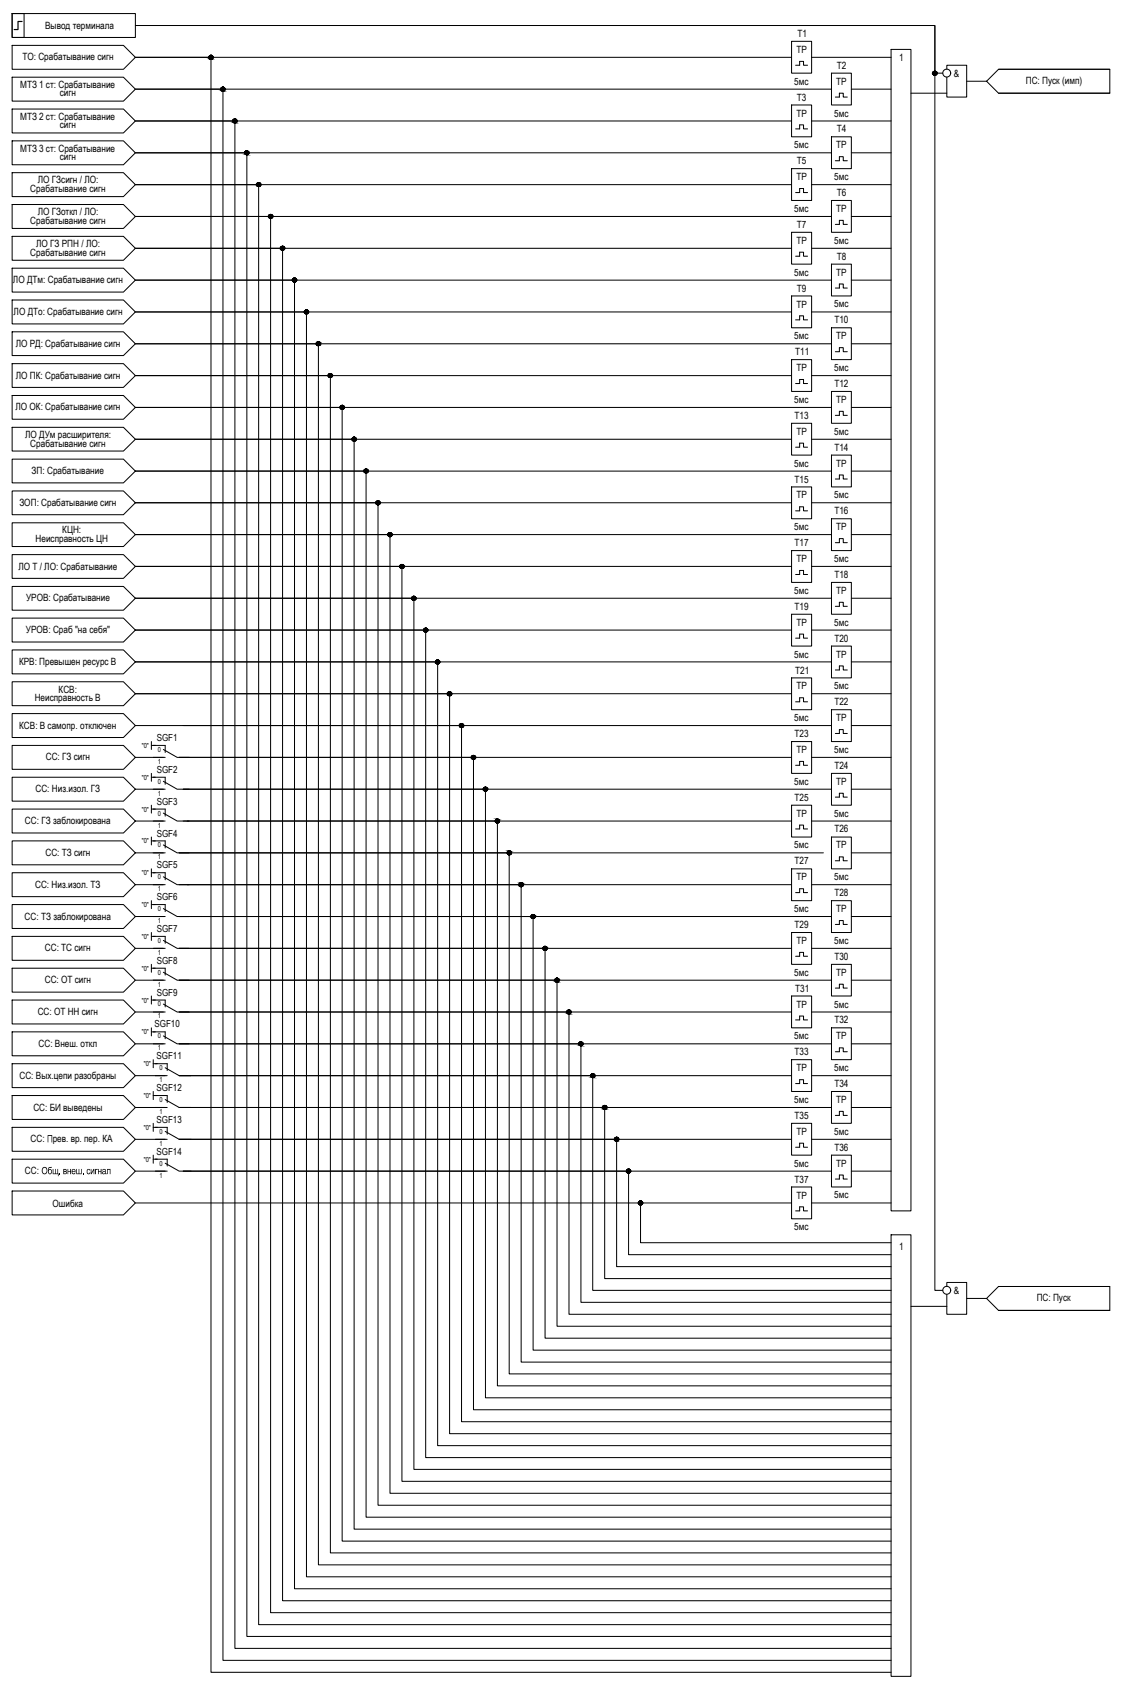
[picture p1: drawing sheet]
<svg xmlns="http://www.w3.org/2000/svg" width="282mm" height="423mm" viewBox="0 0 282 423" stroke-linecap="round" stroke-linejoin="round" font-family="sans-serif">
<defs><g id="words">
<g font-size="2.5">
<text x="11.3" y="7.2">Вывод терминала</text>
<text x="200.5" y="9.3">T1</text>
<text x="5.6" y="15.2">ТО: Срабатывание сигн</text>
<text x="200.2" y="13.3">TP</text>
<text x="210.4" y="17.3">T2</text>
<text x="226" y="15.3">1</text>
<text x="5.1" y="22.1">МТЗ 1 ст: Срабатывание</text>
<text x="199.7" y="21.3">5мс</text>
<text x="210.2" y="21.3">TP</text>
<text x="239.8" y="19.3">&amp;</text>
<text x="257.9" y="21.2">ПС: Пуск (имп)</text>
<text x="15" y="24.2">сигн</text>
<text x="200.2" y="29.3">TP</text>
<text x="200.4" y="25.3">T3</text>
<text x="209.7" y="29.3">5мс</text>
<text x="5.1" y="30.1">МТЗ 2 ст: Срабатывание</text>
<text x="15" y="32.2">сигн</text>
<text x="210.4" y="33.3">T4</text>
<text x="5.1" y="38.1">МТЗ 3 ст: Срабатывание</text>
<text x="15" y="40.2">сигн</text>
<text x="199.7" y="37.3">5мс</text>
<text x="200.3" y="41.3">T5</text>
<text x="210.2" y="37.3">TP</text>
<text x="9.5" y="46.1">ЛО ГЗсигн / ЛО:</text>
<text x="200.2" y="45.3">TP</text>
<text x="209.7" y="45.3">5мс</text>
<text x="7.6" y="48.2">Срабатывание сигн</text>
<text x="199.7" y="53.3">5мс</text>
<text x="210.2" y="53.3">TP</text>
<text x="210.4" y="49.3">T6</text>
<text x="7.6" y="56.2">Срабатывание сигн</text>
<text x="9.5" y="54.1">ЛО ГЗоткл / ЛО:</text>
<text x="200.4" y="57.3">T7</text>
<text x="7.6" y="64.2">Срабатывание сигн</text>
<text x="9.1" y="62.1">ЛО ГЗ РПН / ЛО:</text>
<text x="200.2" y="61.3">TP</text>
<text x="209.7" y="61.3">5мс</text>
<text x="210.4" y="65.3">T8</text>
<text x="3.3" y="71.2">ЛО ДТм: Срабатывание сигн</text>
<text x="199.7" y="69.3">5мс</text>
<text x="210.2" y="69.3">TP</text>
<text x="200.2" y="77.3">TP</text>
<text x="200.4" y="73.3">T9</text>
<text x="209.7" y="77.3">5мс</text>
<text x="3.4" y="79.2">ЛО ДТо: Срабатывание сигн</text>
<text x="209.8" y="81.3">T10</text>
<text x="3.9" y="87.2">ЛО РД: Срабатывание сигн</text>
<text x="199.7" y="85.3">5мс</text>
<text x="199.9" y="89.3">T11</text>
<text x="210.2" y="85.3">TP</text>
<text x="4" y="95.2">ЛО ПК: Срабатывание сигн</text>
<text x="200.2" y="93.3">TP</text>
<text x="209.7" y="93.3">5мс</text>
<text x="199.7" y="101.3">5мс</text>
<text x="209.8" y="97.3">T12</text>
<text x="210.2" y="101.3">TP</text>
<text x="3.9" y="103.2">ЛО ОК: Срабатывание сигн</text>
<text x="199.8" y="105.3">T13</text>
<text x="6.3" y="110.1">ЛО ДУм расширителя:</text>
<text x="7.6" y="112.2">Срабатывание сигн</text>
<text x="200.2" y="109.3">TP</text>
<text x="209.7" y="109.3">5мс</text>
<text x="209.8" y="113.3">T14</text>
<text x="8" y="119.2">ЗП: Срабатывание</text>
<text x="199.7" y="117.3">5мс</text>
<text x="210.2" y="117.3">TP</text>
<text x="199.8" y="121.3">T15</text>
<text x="200.2" y="125.3">TP</text>
<text x="209.7" y="125.3">5мс</text>
<text x="4.9" y="127.2">ЗОП: Срабатывание сигн</text>
<text x="209.8" y="129.3">T16</text>
<text x="8.9" y="136.2">Неисправность ЦН</text>
<text x="15.7" y="134.1">КЦН:</text>
<text x="199.7" y="133.3">5мс</text>
<text x="199.8" y="137.3">T17</text>
<text x="210.2" y="133.3">TP</text>
<text x="4.7" y="143.2">ЛО Т / ЛО: Срабатывание</text>
<text x="200.2" y="141.3">TP</text>
<text x="209.7" y="141.3">5мс</text>
<text x="199.7" y="149.3">5мс</text>
<text x="209.8" y="145.3">T18</text>
<text x="210.2" y="149.3">TP</text>
<text x="6.6" y="151.1">УРОВ: Срабатывание</text>
<text x="199.8" y="153.3">T19</text>
<text x="6.5" y="159.2">УРОВ: Сраб &quot;на себя&quot;</text>
<text x="200.2" y="157.3">TP</text>
<text x="209.7" y="157.3">5мс</text>
<text x="209.8" y="161.3">T20</text>
<text x="4.8" y="167.2">КРВ: Превышен ресурс В</text>
<text x="199.7" y="165.3">5мс</text>
<text x="210.2" y="165.3">TP</text>
<text x="199.9" y="169.3">T21</text>
<text x="200.2" y="173.3">TP</text>
<text x="209.7" y="173.3">5мс</text>
<text x="8.7" y="176.2">Неисправность В</text>
<text x="14.7" y="174.1">КСВ:</text>
<text x="209.8" y="177.3">T22</text>
<text x="4.8" y="183.2">КСВ: В самопр. отключен</text>
<text x="199.7" y="181.3">5мс</text>
<text x="199.8" y="185.3">T23</text>
<text x="210.2" y="181.3">TP</text>
<text x="11.5" y="191.2">СС: ГЗ сигн</text>
<text x="200.2" y="189.3">TP</text>
<text x="209.7" y="189.3">5мс</text>
<text x="199.7" y="197.3">5мс</text>
<text x="209.8" y="193.3">T24</text>
<text x="210.2" y="197.3">TP</text>
<text x="8.9" y="199.2">СС: Низ.изол. ГЗ</text>
<text x="199.8" y="201.3">T25</text>
<text x="6.3" y="207.2">СС: ГЗ заблокирована</text>
<text x="200.2" y="205.3">TP</text>
<text x="209.7" y="205.3">5мс</text>
<text x="209.8" y="209.3">T26</text>
<text x="11.4" y="215.2">СС: ТЗ сигн</text>
<text x="199.7" y="213.3">5мс</text>
<text x="210.2" y="213.3">TP</text>
<text x="199.8" y="217.3">T27</text>
<text x="200.2" y="221.3">TP</text>
<text x="209.7" y="221.3">5мс</text>
<text x="8.8" y="223.2">СС: Низ.изол. ТЗ</text>
<text x="209.8" y="225.3">T28</text>
<text x="6.2" y="231.2">СС: ТЗ заблокирована</text>
<text x="199.7" y="229.3">5мс</text>
<text x="199.8" y="233.3">T29</text>
<text x="210.2" y="229.3">TP</text>
<text x="11.3" y="239.2">СС: ТС сигн</text>
<text x="200.2" y="237.3">TP</text>
<text x="209.7" y="237.3">5мс</text>
<text x="199.7" y="245.3">5мс</text>
<text x="209.8" y="241.3">T30</text>
<text x="210.2" y="245.3">TP</text>
<text x="11.3" y="247.2">СС: ОТ сигн</text>
<text x="199.9" y="249.3">T31</text>
<text x="9.5" y="255.2">СС: ОТ НН сигн</text>
<text x="200.2" y="253.3">TP</text>
<text x="209.7" y="253.3">5мс</text>
<text x="209.8" y="257.3">T32</text>
<text x="9.7" y="263.2">СС: Внеш. откл</text>
<text x="199.7" y="261.3">5мс</text>
<text x="210.2" y="261.3">TP</text>
<text x="199.8" y="265.3">T33</text>
<text x="200.2" y="269.3">TP</text>
<text x="209.7" y="269.3">5мс</text>
<text x="4.9" y="271.2">СС: Вых.цепи разобраны</text>
<text x="209.8" y="273.3">T34</text>
<text x="8.4" y="279.2">СС: БИ выведены</text>
<text x="199.7" y="277.3">5мс</text>
<text x="199.8" y="281.3">T35</text>
<text x="210.2" y="277.3">TP</text>
<text x="7.7" y="287.2">СС:</text>
<text x="11.8" y="287.2">П</text>
<text x="13.3" y="287.2">рев. вр. пер. КА</text>
<text x="200.2" y="285.3">TP</text>
<text x="209.7" y="285.3">5мс</text>
<text x="199.7" y="293.3">5мс</text>
<text x="209.8" y="289.3">T36</text>
<text x="210.2" y="293.3">TP</text>
<text x="6.3" y="295.2">СС:</text>
<text x="10.4" y="295.2">Общ</text>
<text x="14.7" y="295.2">. внеш</text>
<text x="199.8" y="297.3">T37</text>
<text x="13.2" y="303.3">Ошибка</text>
<text x="200.2" y="301.3">TP</text>
<text x="209.7" y="301.3">5мс</text>
<text x="199.7" y="309.3">5мс</text>
<text x="226" y="314.3">1</text>
<text x="239.8" y="325.3">&amp;</text>
<text x="260.6" y="327.2">ПС: Пуск</text>
</g>
<g font-size="2.4">
<text x="39.4" y="186.3">SGF1</text>
<text x="39.4" y="194.3">SGF2</text>
<text x="39.4" y="202.3">SGF3</text>
<text x="39.4" y="210.3">SGF4</text>
<text x="39.4" y="218.3">SGF5</text>
<text x="39.4" y="226.3">SGF6</text>
<text x="39.4" y="234.3">SGF7</text>
<text x="39.4" y="242.3">SGF8</text>
<text x="39.4" y="250.3">SGF9</text>
<text x="38.9" y="258.3">SGF10</text>
<text x="39.4" y="266.3">SGF11</text>
<text x="39.4" y="274.3">SGF12</text>
<text x="39.4" y="282.3">SGF13</text>
<text x="39.4" y="290.3">SGF14</text>
</g>
<g font-size="1.7">
<text x="35.6" y="188">&quot;0&quot;</text>
<text x="39.7" y="189">0</text>
<text x="35.6" y="196">&quot;0&quot;</text>
<text x="39.7" y="192">1</text>
<text x="39.7" y="197">0</text>
<text x="39.7" y="200">1</text>
<text x="35.6" y="204">&quot;0&quot;</text>
<text x="39.7" y="205">0</text>
<text x="39.7" y="208">1</text>
<text x="35.6" y="212">&quot;0&quot;</text>
<text x="39.7" y="213">0</text>
<text x="35.6" y="220">&quot;0&quot;</text>
<text x="39.7" y="216">1</text>
<text x="39.7" y="221">0</text>
<text x="39.7" y="224">1</text>
<text x="35.6" y="228">&quot;0&quot;</text>
<text x="39.7" y="229">0</text>
<text x="39.7" y="232">1</text>
<text x="35.6" y="236">&quot;0&quot;</text>
<text x="39.7" y="237">0</text>
<text x="35.6" y="244">&quot;0&quot;</text>
<text x="39.7" y="240">1</text>
<text x="39.7" y="245">0</text>
<text x="39.7" y="248">1</text>
<text x="35.6" y="252">&quot;0&quot;</text>
<text x="39.7" y="253">0</text>
<text x="39.7" y="256">1</text>
<text x="35.6" y="260">&quot;0&quot;</text>
<text x="39.7" y="261">0</text>
<text x="36.2" y="268">&quot;0&quot;</text>
<text x="39.7" y="264">1</text>
<text x="40.1" y="269">0</text>
<text x="40.1" y="272">1</text>
<text x="36.2" y="276">&quot;0&quot;</text>
<text x="40.1" y="277">0</text>
<text x="40.1" y="280">1</text>
<text x="36.2" y="284">&quot;0&quot;</text>
<text x="40.1" y="285">0</text>
<text x="36.2" y="292">&quot;0&quot;</text>
<text x="40.1" y="288">1</text>
<text x="40.1" y="293">0</text>
<text x="40.1" y="296">1</text>
</g>
</g></defs>
<!-- layer: TEXT -->
<g fill="none" stroke="#000" stroke-width=".25">
<path d="M3 19.4h28l3 3-3 3h-28zM3 11.4h28l3 3-3 3h-28zM251 17.4h28v6h-28l-3-3zM251 17.4h28M3 27.4h28l3 3-3 3h-28zM3 35.4h28l3 3-3 3h-28zM251 23.4h28M3 43.4h28l3 3-3 3h-28zM3 51.4h28l3 3-3 3h-28zM3 59.4h28l3 3-3 3h-28zM3 75.4h28l3 3-3 3h-28zM3 67.4h28l3 3-3 3h-28z"/>
<path d="M3 83.4h28l3 3-3 3h-28zM3 91.4h28l3 3-3 3h-28zM3 99.4h28l3 3-3 3h-28zM3 107.4h28l3 3-3 3h-28zM3 115.4h28l3 3-3 3h-28zM3 139.4h28l3 3-3 3h-28zM3 131.4h28l3 3-3 3h-28zM3 123.4h28l3 3-3 3h-28zM3 147.4h28l3 3-3 3h-28zM3 155.4h28l3 3-3 3h-28zM3 163.4h28l3 3-3 3h-28zM3 171.4h28l3 3-3 3h-28z"/>
<path d="M3 179.4h28l3 3-3 3h-28zM3 187.4h28l3 3-3 3h-28zM3 195.4h28l3 3-3 3h-28zM3 211.4h28l3 3-3 3h-28zM3 219.4h28l3 3-3 3h-28zM3 203.4h28l3 3-3 3h-28zM3 235.4h28l3 3-3 3h-28zM3 227.4h28l3 3-3 3h-28zM3 243.4h28l3 3-3 3h-28zM3 251.4h28l3 3-3 3h-28zM3 259.4h28l3 3-3 3h-28zM3 267.4h28l3 3-3 3h-28z"/>
<path d="M3 275.4h28l3 3-3 3h-28zM3 283.4h28l3 3-3 3h-28zM3 299.4h28l3 3-3 3h-28zM3 291.4h28l3 3-3 3h-28zM248 326.4l3-3h28v6h-28zM251 323.4h28M251 329.4h28"/>
</g>
<!-- layer: 0 -->
<g fill="none" stroke="#000" stroke-width=".25">
<path d="M3 3.4h3.1v6h-3.1zM3 3.4h31v6h-31zM199 10.4h5v8h-5zM199 14.4h-165h19v406h171M200 16.4h1v-1h1v1h1M204 14.4h20M209 18.4h5v8h-5zM224 12.4h5v292h-5zM237 18.4h-2v-12h-201h201v318h2M238 17.4v-1h5v8h-5v-5M199 26.4h5v8h-5zM199 30.4h-165h25.1v384h164.9"/>
<path d="M200 32.4h1v-1h1v1h1M204 30.4h20M209 34.4h5v8h-5zM209 22.4h-175h22.1v395h167.9M209 38.4h-175h28.1v373h161.9M210 24.4h1v-1h1v1h1M214 22.4h10M214 38.4h10M229 23.4h9M243 20.4h5M199 42.4h5v8h-5zM199 58.4h5v8h-5z"/>
<path d="M199 46.4h-165h31v362h159M200 48.4h1v-1h1v1h1M204 46.4h20M209 50.4h5v8h-5zM209 54.4h-175h34v351h156M210 40.4h1v-1h1v1h1M210 56.4h1v-1h1v1h1M214 54.4h10M199 74.4h5v8h-5zM199 62.4h-165h37v340h153M199 78.4h-165h43v318h147M200 64.4h1v-1h1v1h1"/>
<path d="M204 62.4h20M204 78.4h20M209 66.4h5v8h-5zM209 70.4h-175h40v329h150M210 72.4h1v-1h1v1h1M214 70.4h10M199 90.4h5v8h-5zM199 94.4h-165h49.1v296h140.9M200 80.4h1v-1h1v1h1M200 96.4h1v-1h1v1h1M204 94.4h20M209 82.4h5v8h-5z"/>
<path d="M209 98.4h5v8h-5zM209 86.4h-175h46.1v307h143.9M210 88.4h1v-1h1v1h1M214 86.4h10M199 110.4h-165h55v274h135M199 106.4h5v8h-5zM200 112.4h1v-1h1v1h1M204 110.4h20M209 114.4h5v8h-5zM209 102.4h-175h52v285h138M209 118.4h-175h58v263h132M210 104.4h1v-1h1v1h1"/>
<path d="M214 102.4h10M214 118.4h10M199 122.4h5v8h-5zM199 138.4h5v8h-5zM199 126.4h-165h61v252h129M200 128.4h1v-1h1v1h1M204 126.4h20M209 130.4h5v8h-5zM209 134.4h-175h64v241h126M210 120.4h1v-1h1v1h1M210 136.4h1v-1h1v1h1M214 134.4h10"/>
<path d="M199 154.4h5v8h-5zM199 142.4h-165h67.1v230h122.9M199 158.4h-165h73v208h117M200 144.4h1v-1h1v1h1M204 142.4h20M204 158.4h20M209 146.4h5v8h-5zM209 150.4h-175h70.1v219h119.9M210 152.4h1v-1h1v1h1M214 150.4h10M199 170.4h5v8h-5zM199 174.4h-165h79v186h111"/>
<path d="M200 160.4h1v-1h1v1h1M200 176.4h1v-1h1v1h1M204 174.4h20M209 162.4h5v8h-5zM209 178.4h5v8h-5zM209 166.4h-175h76v197h114M210 168.4h1v-1h1v1h1M214 166.4h10M34 182.4h175M34 190.4h7.1M34 198.4h7.1M38.1 186.4v2"/>
<path d="M38.1 194.4v2M38.1 187.4h.9M38.1 195.4h.9M46.1 182.4h69.9v175h108M199 186.4h5v8h-5zM199 190.4h-154h74v164h105M200 192.4h1v-1h1v1h1M204 190.4h20M209 194.4h5v8h-5zM209 198.4h-162.9h75.9v153h102M210 184.4h1v-1h1v1h1M214 182.4h10"/>
<path d="M214 198.4h10M34 206.4h7.1M34 214.4h7.1M38.1 202.4v2M38.1 210.4v2M38.1 218.4v2M38.1 203.4h.9M38.1 211.4h.9M38.1 219.4h.9M46.1 206.4h152.9M47 206.4h78.1v142h98.9M199 202.4h5v8h-5z"/>
<path d="M199 218.4h5v8h-5zM200 208.4h1v-1h1v1h1M204 206.4h20M207 214.4h-162h83v131h96M209 210.4h5v8h-5zM210 200.4h1v-1h1v1h1M210 216.4h1v-1h1v1h1M214 214.4h10M34 222.4h7.1M34 230.4h7.1M34 238.4h7.1M38.1 226.4v2"/>
<path d="M38.1 234.4v2M38.1 227.4h.9M38.1 235.4h.9M45 222.4h86v120h93M47 222.4h152M199 234.4h5v8h-5zM199 238.4h-154h92v98h87M200 224.4h1v-1h1v1h1M204 222.4h20M204 238.4h20M209 226.4h5v8h-5zM209 230.4h-164h89v109h90"/>
<path d="M210 232.4h1v-1h1v1h1M214 230.4h10M34 246.4h7.1M34 254.4h7.1M38.1 242.4v2M38.1 250.4v2M38.1 258.4v2M38.1 243.4h.9M38.1 251.4h.9M38.1 259.4h.9M199 250.4h5v8h-5zM199 254.4h-154h98v76h81"/>
<path d="M200 240.4h1v-1h1v1h1M200 256.4h1v-1h1v1h1M204 254.4h20M209 242.4h5v8h-5zM209 258.4h5v8h-5zM209 246.4h-164h95v87h84M210 248.4h1v-1h1v1h1M214 246.4h10M34 262.4h7.1M34 270.4h7.5M34 278.4h7.5M38.5 266.4v2"/>
<path d="M38.5 274.4v2M38.5 267.4h1M38.5 275.4h1M199 266.4h5v8h-5zM199 270.4h-154h104v54h75M200 272.4h1v-1h1v1h1M204 270.4h20M209 274.4h5v8h-5zM209 262.4h-164h101.1v65h77.9M209 278.4h-164h107v43h72M210 264.4h1v-1h1v1h1M214 262.4h10"/>
<path d="M214 278.4h10M34 286.4h7.5M34 294.4h7.5M38.5 282.4v2M38.5 290.4v2M38.5 283.4h1M38.5 291.4h1M199 282.4h5v8h-5zM199 286.4h-154h110v32h69M199 298.4h5v8h-5zM200 288.4h1v-1h1v1h1M204 286.4h20"/>
<path d="M209 290.4h5v8h-5zM209 294.4h-162.9h111.9v21h66M210 280.4h1v-1h1v1h1M210 296.4h1v-1h1v1h1M214 294.4h10M34 302.4h165M161 302.4v10h63M200 304.4h1v-1h1v1h1M204 302.4h20M224 310.4h5v111h-5zM229 328.4h9M238 323.4v-1h5v8h-5v-5"/>
<path d="M243 326.4h5"/>
<circle cx="53" cy="14.4" r=".49"/>
<circle cx="235" cy="18.4" r=".49"/>
<circle cx="238" cy="18.4" r=".99"/>
<circle cx="56" cy="22.4" r=".49"/>
<circle cx="59" cy="30.4" r=".49"/>
<circle cx="62" cy="38.4" r=".49"/>
<circle cx="65" cy="46.4" r=".49"/>
<circle cx="68" cy="54.4" r=".49"/>
<circle cx="71" cy="62.4" r=".49"/>
<circle cx="74" cy="70.4" r=".49"/>
<circle cx="77" cy="78.4" r=".49"/>
<circle cx="80" cy="86.4" r=".49"/>
<circle cx="83" cy="94.4" r=".49"/>
<circle cx="86" cy="102.4" r=".49"/>
<circle cx="89" cy="110.4" r=".49"/>
<circle cx="92" cy="118.4" r=".49"/>
<circle cx="95" cy="126.4" r=".49"/>
<circle cx="98" cy="134.4" r=".49"/>
<circle cx="101" cy="142.4" r=".49"/>
<circle cx="104" cy="150.4" r=".49"/>
<circle cx="107" cy="158.4" r=".49"/>
<circle cx="110" cy="166.4" r=".49"/>
<circle cx="113" cy="174.4" r=".49"/>
<circle cx="116" cy="182.4" r=".49"/>
<circle cx="119" cy="190.4" r=".49"/>
<circle cx="122" cy="198.4" r=".49"/>
<circle cx="125" cy="206.4" r=".49"/>
<circle cx="128" cy="214.4" r=".49"/>
<circle cx="131" cy="222.4" r=".49"/>
<circle cx="134" cy="230.4" r=".49"/>
<circle cx="137" cy="238.4" r=".49"/>
<circle cx="140" cy="246.4" r=".49"/>
<circle cx="143" cy="254.4" r=".49"/>
<circle cx="146" cy="262.4" r=".49"/>
<circle cx="149" cy="270.4" r=".49"/>
<circle cx="152" cy="278.4" r=".49"/>
<circle cx="155" cy="286.4" r=".49"/>
<circle cx="158" cy="294.4" r=".49"/>
<circle cx="161" cy="302.4" r=".49"/>
<circle cx="238" cy="324.4" r=".99"/>
</g>
<g fill="#000" stroke="#000" stroke-width=".25">
<path d="M52.9 14.9h.3zM53 13.9h.1zM234.7 18h.6zM234.9 18.9h.3zM234.9 17.9h.3zM235 17.9h.1zM55.6 22.2h.9zM55.9 22.9h.3zM56 21.9h.1zM58.7 30.8h.7zM58.9 30.9h.2zM59 29.9h.1z"/>
<path d="M61.9 38.9h.2zM62 37.9h.1zM64.9 46.9h.3zM65 45.9h.1zM67.7 54.1h.7zM67.9 54.9h.3zM68 53.9h.1zM70.7 62.1h.7zM71 61.9h.1zM73.7 70.1h.7zM73.9 70.9h.3zM74 69.9h.1z"/>
<path d="M76.7 78.8h.6zM76.9 78.9h.3zM77 77.9h.1zM79.7 86.8h.7zM79.8 86.8h.5zM79.8 86h.5zM79.9 86.9h.2zM80 85.9h.1zM82.9 94.9h.2zM83 93.9h.1zM85.9 102.9h.3zM86 101.9h.1z"/>
<path d="M88.9 110.9h.3zM89 109.9h.1zM91.9 117.9h.2zM94.9 126.9h.3zM95 125.9h.1zM97.9 134.9h.3zM98 133.9h.1zM100.8 142h.5zM100.9 142.9h.2zM101 141.9h.1zM103.9 150.9h.2zM104 149.9h.1z"/>
<path d="M106.9 158.9h.2zM107 157.9h.1zM109.6 166.7h.8zM109.9 166.9h.3zM110 165.9h.1zM112.7 174.7h.7zM112.9 173.9h.2zM115.7 182.7h.7zM115.9 182.9h.3zM116 181.9h.1zM118.9 190.9h.3zM119 189.9h.1z"/>
<path d="M121.8 198h.5zM121.9 197.9h.3zM121.9 198.9h.3zM122 197.9h.1zM124.9 206.9h.2zM125 205.9h.1zM127.9 214.9h.2zM128 213.9h.1zM130.9 222.9h.3zM131 221.9h.1zM133.9 229.9h.2zM136.9 238.9h.3z"/>
<path d="M137 237.9h.1zM139.9 246.9h.3zM140 245.9h.1zM142.9 254.9h.3zM143 253.9h.1zM145.9 262.9h.2zM146 261.9h.1zM148.9 270.9h.2zM149 269.9h.1zM151.6 278.1h.8zM151.9 278.9h.2zM152 277.9h.1z"/>
<path d="M154.9 286.9h.3zM154.9 285.9h.2zM157.9 294.9h.3zM157.9 293.9h.2zM160.9 302.9h.3zM161 301.9h.1z"/>
<path d="M53 13.9h.2zM52.9 13.9h.3z"/>
<path d="M53 14.9h.1zM52.9 14.9h.2z"/>
<path d="M52.9 13.9h.3zM52.9 13.9h.3z"/>
<path d="M52.9 13.9h.4zM52.8 13.9h.5z"/>
<path d="M52.9 14.9h.3zM52.9 14.9h.3z"/>
<path d="M52.8 13.9l.5 .1zM52.8 13.9l.5 .1z"/>
<path d="M52.8 14.9h.5zM52.8 14.9h.4z"/>
<path d="M52.8 14h.5zM52.7 14h.6z"/>
<path d="M52.8 14.8h.5zM52.8 14.8l.5 .1z"/>
<path d="M52.7 14h.7zM52.7 14h.7z"/>
<path d="M52.7 14.8h.6zM52.7 14.8h.6z"/>
<path d="M52.7 14l.7 .1zM52.7 14l.7 .1z"/>
<path d="M52.7 14.8h.7zM52.7 14.8h.6z"/>
<path d="M52.7 14.1h.7zM52.7 14.1h.7z"/>
<path d="M52.7 14.1l.8 .1zM52.7 14.1l.8 .1z"/>
<path d="M52.7 14.7l.7 .1zM52.7 14.7l.7 .1z"/>
<path d="M52.7 14.8h.7zM52.7 14.8h.7z"/>
<path d="M52.6 14.2h.9zM52.6 14.2h.9z"/>
<path d="M52.6 14.2h.9zM52.6 14.2h.9z"/>
<path d="M52.6 14.6l.9 .1zM52.6 14.6l.9 .1z"/>
<path d="M52.6 14.7h.9zM52.6 14.7h.8z"/>
<path d="M52.6 14.2l.9 .1zM52.6 14.2l.9 .1z"/>
<path d="M52.6 14.3h1zM52.6 14.3h1z"/>
<path d="M52.6 14.5l.9 .1zM52.6 14.5l.9 .1z"/>
<path d="M52.6 14.6h.9zM52.6 14.6h.9z"/>
<path d="M52.5 14.3l1.1 .1zM52.5 14.3l1.1 .1z"/>
<path d="M52.5 14.4h1.1zM52.5 14.4h1.1z"/>
<path d="M52.5 14.4l1.1 .1zM52.5 14.4l1.1 .1z"/>
<path d="M52.5 14.5h1.1zM52.5 14.5h1.1z"/>
<path d="M52.5 14.5h1.1zM52.5 14.5h1z"/>
<path d="M234.9 18.9h.2zM235 18.9h.1z"/>
<path d="M235 17.9h.2zM234.9 17.9h.3zM234.9 17.9h.3z"/>
<path d="M234.9 17.9l.3 .1zM234.9 17.9l.3 .1z"/>
<path d="M234.8 18h.5zM234.8 18h.5z"/>
<path d="M234.8 18.9h.4zM234.8 18.9h.4zM234.9 18.9h.3z"/>
<path d="M234.8 18h.5zM234.8 18h.5zM234.7 18h.6z"/>
<path d="M234.8 18.9h.5zM234.8 18.9h.4z"/>
<path d="M234.7 18l.7 .1zM234.7 18.1h.7z"/>
<path d="M234.7 18.8h.6zM234.7 18.8h.6z"/>
<path d="M234.7 18.8h.6zM234.7 18.8l.6 .1z"/>
<path d="M234.7 18.1h.7zM234.7 18.1h.7z"/>
<path d="M234.7 18.8h.7zM234.7 18.8h.6z"/>
<path d="M234.6 18.1h.9zM234.6 18.1h.9z"/>
<path d="M234.6 18.7h.8zM234.6 18.7l.8 .1z"/>
<path d="M234.6 18.1l.9 .1zM234.6 18.1l.9 .1z"/>
<path d="M234.6 18.2h.9zM234.6 18.2h.9z"/>
<path d="M234.6 18.6l.9 .1zM234.6 18.6l.9 .1z"/>
<path d="M234.6 18.7h.9zM234.6 18.7h.8z"/>
<path d="M234.6 18.2l.9 .1zM234.6 18.2l.9 .1z"/>
<path d="M234.5 18.3h1zM234.5 18.3h1z"/>
<path d="M234.5 18.3l1 .1zM234.5 18.3l1 .1z"/>
<path d="M234.5 18.4h1zM234.5 18.4h1z"/>
<path d="M234.5 18.5h1zM234.5 18.5h1z"/>
<path d="M234.5 18.5l1 .1zM234.5 18.5l1 .1z"/>
<path d="M234.5 18.6h1zM234.5 18.6h1z"/>
<path d="M234.6 18.6h.9zM234.6 18.6h.9z"/>
<path d="M234.5 18.4h1zM234.5 18.4l1 .1z"/>
<path d="M55.9 22.9h.2zM56 22.9h.1z"/>
<path d="M56 21.9h.2zM55.9 21.9h.3z"/>
<path d="M55.9 21.9h.3zM55.9 21.9h.3z"/>
<path d="M55.9 21.9h.4zM55.8 21.9h.5z"/>
<path d="M55.9 22.9h.3zM55.9 22.9h.3z"/>
<path d="M55.8 21.9l.5 .1zM55.8 21.9l.5 .1z"/>
<path d="M55.8 22.9h.5zM55.8 22.9h.4z"/>
<path d="M55.8 22h.5zM55.8 22h.5z"/>
<path d="M55.8 22.8h.5zM55.8 22.8l.5 .1z"/>
<path d="M55.8 22h.5zM55.8 22h.5z"/>
<path d="M55.7 22l.7 .1zM55.7 22l.7 .1z"/>
<path d="M55.7 22.8h.6zM55.7 22.8h.6z"/>
<path d="M55.8 22.8h.5zM55.8 22.8h.5z"/>
<path d="M55.7 22.1h.7zM55.7 22.1h.7z"/>
<path d="M55.7 22.8h.7zM55.7 22.8h.6z"/>
<path d="M55.7 22.1l.8 .1zM55.7 22.1l.8 .1zM55.6 22.2h.9z"/>
<path d="M55.7 22.7h.7zM55.7 22.7l.7 .1z"/>
<path d="M55.6 22.2h.9zM55.6 22.2h.9z"/>
<path d="M55.6 22.6l.9 .1zM55.6 22.6l.9 .1z"/>
<path d="M55.6 22.7h.9zM55.6 22.7h.8z"/>
<path d="M55.6 22.2l.9 .1zM55.6 22.2l.9 .1z"/>
<path d="M55.5 22.3h1zM55.5 22.3h1z"/>
<path d="M55.5 22.3l1.1 .1zM55.5 22.3l1.1 .1z"/>
<path d="M55.5 22.5h1zM55.5 22.5h1z"/>
<path d="M55.5 22.5l1 .1zM55.5 22.5l1 .1z"/>
<path d="M55.6 22.6h.9zM55.6 22.6h.9z"/>
<path d="M55.5 22.4h1.1zM55.5 22.4h1.1z"/>
<path d="M55.5 22.4l1.1 .1zM55.5 22.4l1.1 .1z"/>
<path d="M55.5 22.5h1.1zM55.5 22.5h1z"/>
<path d="M58.9 30.9h.2zM59 30.9h.1z"/>
<path d="M59 29.9h.1zM58.9 29.9h.2z"/>
<path d="M58.9 29.9h.3zM58.9 29.9h.3z"/>
<path d="M58.9 29.9h.4zM58.8 29.9h.5z"/>
<path d="M58.9 30.9h.3zM58.9 30.9h.2z"/>
<path d="M58.8 29.9l.5 .1zM58.8 29.9l.5 .1z"/>
<path d="M58.8 30h.6zM58.8 30h.6z"/>
<path d="M58.8 30.8l.5 .1zM58.8 30.8l.5 .1z"/>
<path d="M58.8 30.9h.5zM58.8 30.9h.4z"/>
<path d="M58.8 30h.6zM58.8 30h.6z"/>
<path d="M58.7 30l.7 .1zM58.7 30l.7 .1z"/>
<path d="M58.8 30.8h.6zM58.8 30.8h.5z"/>
<path d="M58.7 30.1h.7zM58.7 30.1h.7z"/>
<path d="M58.7 30.8h.7zM58.7 30.8h.7zM58.7 30.8h.7z"/>
<path d="M58.6 30.7h.8zM58.6 30.7l.8 .1z"/>
<path d="M58.6 30.1h.9zM58.6 30.1h.9z"/>
<path d="M58.6 30.1l.9 .1zM58.6 30.1l.9 .1z"/>
<path d="M58.6 30.2h.9zM58.6 30.2h.9z"/>
<path d="M58.6 30.6l.9 .1zM58.6 30.6l.9 .1z"/>
<path d="M58.6 30.7h.9zM58.6 30.7h.8z"/>
<path d="M58.6 30.2l.9 .1zM58.6 30.2l.9 .1z"/>
<path d="M58.5 30.3h1zM58.5 30.3h1z"/>
<path d="M58.5 30.3l1 .1zM58.5 30.3l1 .1z"/>
<path d="M58.5 30.4h1zM58.5 30.4h1z"/>
<path d="M58.5 30.4l1 .1zM58.5 30.4l1 .1z"/>
<path d="M58.5 30.5h1zM58.5 30.5h1z"/>
<path d="M58.5 30.5h1zM58.5 30.5h1z"/>
<path d="M58.5 30.5l1 .1zM58.5 30.5l1 .1z"/>
<path d="M58.6 30.6h.9zM58.6 30.6h.9z"/>
<path d="M61.9 38.9h.2zM62 38.9h.1z"/>
<path d="M62 37.9h.1zM61.9 37.9h.2z"/>
<path d="M61.9 37.9l.3 .1zM61.9 37.9l.3 .1z"/>
<path d="M61.9 38h.3zM61.9 38h.3z"/>
<path d="M61.9 38.9h.3zM61.9 38.9h.2z"/>
<path d="M61.9 38h.4zM61.9 38h.4z"/>
<path d="M61.9 38.9h.3zM61.9 38.9h.3z"/>
<path d="M61.8 38h.5zM61.8 38h.5z"/>
<path d="M61.8 38.8h.5zM61.8 38.8l.4 .1z"/>
<path d="M61.8 38h.6zM61.7 38h.7z"/>
<path d="M61.8 38.8h.5zM61.8 38.8h.5z"/>
<path d="M61.7 38l.7 .1zM61.7 38l.7 .1z"/>
<path d="M61.7 38.8h.7zM61.7 38.8h.6z"/>
<path d="M61.7 38.1h.7zM61.7 38.1h.7zM61.6 38.1h.8zM61.6 38.1h.8z"/>
<path d="M61.7 38.8h.7zM61.7 38.8h.7z"/>
<path d="M61.6 38.1l.9 .1zM61.6 38.1l.9 .1z"/>
<path d="M61.6 38.7h.8zM61.6 38.7h.8z"/>
<path d="M61.6 38.7h.8zM61.6 38.7l.8 .1z"/>
<path d="M61.6 38.2h.9zM61.6 38.2h.9z"/>
<path d="M61.6 38.6h.9zM61.6 38.6l.8 .1z"/>
<path d="M61.6 38.2h.9zM61.6 38.2h.9z"/>
<path d="M61.6 38.2l.9 .1zM61.6 38.2l.9 .1z"/>
<path d="M61.6 38.3l.9 .1zM61.6 38.3l.9 .1z"/>
<path d="M61.6 38.4h.9zM61.6 38.4h.9z"/>
<path d="M61.6 38.4l.9 .1zM61.6 38.4l.9 .1z"/>
<path d="M61.6 38.5h.9zM61.6 38.5h.9z"/>
<path d="M61.6 38.5h.9zM61.6 38.5h.9z"/>
<path d="M61.6 38.5l.9 .1zM61.6 38.5l.9 .1z"/>
<path d="M61.6 38.6h.9zM61.6 38.6h.9z"/>
<path d="M64.9 46.9h.2zM65 46.9h.1z"/>
<path d="M65 45.9h.2zM64.9 45.9h.3z"/>
<path d="M64.9 45.9l.3 .1zM64.9 46h.3z"/>
<path d="M64.9 46h.3zM64.9 46h.3z"/>
<path d="M64.9 46.9h.3zM64.9 46.9h.3z"/>
<path d="M64.9 46h.4zM64.8 46h.5z"/>
<path d="M64.9 46.9h.3zM64.9 46.9h.3z"/>
<path d="M64.8 46.8h.5zM64.8 46.8l.4 .1z"/>
<path d="M64.8 46h.5zM64.8 46h.5z"/>
<path d="M64.8 46h.6zM64.8 46h.6z"/>
<path d="M64.8 46.8h.5zM64.8 46.8h.5z"/>
<path d="M64.7 46l.7 .1zM64.7 46l.7 .1z"/>
<path d="M64.7 46.8h.7zM64.7 46.8h.6z"/>
<path d="M64.7 46.1h.7zM64.6 46.1h.8z"/>
<path d="M64.7 46.8h.7zM64.7 46.8h.7z"/>
<path d="M64.6 46.1h.8zM64.6 46.1h.8z"/>
<path d="M64.6 46.1l.9 .1zM64.6 46.1l.9 .1z"/>
<path d="M64.6 46.7h.8zM64.6 46.7h.8z"/>
<path d="M64.6 46.7h.8zM64.6 46.7l.8 .1z"/>
<path d="M64.6 46.2h.9zM64.6 46.2h.9z"/>
<path d="M64.6 46.2h.9zM64.6 46.2h.9z"/>
<path d="M64.6 46.6h.9zM64.6 46.6h.9z"/>
<path d="M64.6 46.6h.9zM64.6 46.6l.8 .1z"/>
<path d="M64.6 46.2l.9 .1zM64.6 46.2l.9 .1z"/>
<path d="M64.6 46.3l.9 .1zM64.6 46.3l.9 .1z"/>
<path d="M64.6 46.4h.9zM64.6 46.4h.9z"/>
<path d="M64.6 46.4l.9 .1zM64.6 46.4l.9 .1z"/>
<path d="M64.6 46.5h.9zM64.6 46.5h.9z"/>
<path d="M64.6 46.5h.9zM64.6 46.5h.9z"/>
<path d="M64.6 46.5h.9zM64.6 46.5l.9 .1z"/>
<path d="M67.9 54.9h.2zM68 54.9h.1z"/>
<path d="M68 53.9h.2zM67.9 53.9h.3z"/>
<path d="M67.9 53.9l.3 .1zM67.9 54h.3z"/>
<path d="M67.9 54h.3zM67.8 54h.4z"/>
<path d="M67.9 54.9h.3zM67.9 54.9h.3z"/>
<path d="M67.8 54h.5zM67.8 54h.5z"/>
<path d="M67.8 54.9h.4zM67.8 54.9h.4z"/>
<path d="M67.8 54h.5zM67.7 54h.6z"/>
<path d="M67.8 54.8h.5zM67.8 54.8l.4 .1z"/>
<path d="M67.7 54h.7zM67.7 54h.7z"/>
<path d="M67.7 54.8h.6zM67.7 54.8h.7z"/>
<path d="M67.7 54.8h.6zM67.7 54.8h.6z"/>
<path d="M67.7 54l.7 .1zM67.7 54l.7 .1zM67.7 54.1h.7z"/>
<path d="M67.7 54.1h.8zM67.7 54.1h.8z"/>
<path d="M67.7 54.7l.7 .1zM67.7 54.7l.7 .1z"/>
<path d="M67.7 54.8h.7zM67.7 54.8h.7z"/>
<path d="M67.6 54.1l.9 .1zM67.6 54.1l.9 .1z"/>
<path d="M67.6 54.7h.9zM67.6 54.7h.8z"/>
<path d="M67.6 54.2h.9zM67.6 54.2h.9z"/>
<path d="M67.6 54.2h.9zM67.6 54.2h.9z"/>
<path d="M67.6 54.6h.9zM67.6 54.6h.9z"/>
<path d="M67.6 54.6h.9zM67.6 54.6l.9 .1z"/>
<path d="M67.6 54.2l.9 .1zM67.6 54.2l.9 .1z"/>
<path d="M67.6 54.3l.9 .1zM67.6 54.3l.9 .1z"/>
<path d="M67.6 54.4h.9zM67.6 54.4h.9z"/>
<path d="M67.6 54.4l.9 .1zM67.6 54.4l.9 .1z"/>
<path d="M67.6 54.5h.9zM67.6 54.5h.9z"/>
<path d="M67.6 54.5h.9zM67.6 54.5h.9z"/>
<path d="M67.6 54.5h.9zM67.6 54.5l.9 .1z"/>
<path d="M71 61.9h.2zM71 61.9h.2z"/>
<path d="M71 61.9l.2 .1zM70.9 62h.3z"/>
<path d="M71 62.9h.2zM71 62.9h.1zM71 62.9h.1z"/>
<path d="M70.9 62h.3zM70.8 62h.4z"/>
<path d="M70.9 62.9h.3zM70.9 62.9h.3z"/>
<path d="M70.8 62h.5zM70.8 62h.5z"/>
<path d="M70.8 62.8h.4zM70.8 62.8l.4 .1z"/>
<path d="M70.8 62h.5zM70.7 62h.6z"/>
<path d="M70.8 62.8h.5zM70.8 62.8h.4z"/>
<path d="M70.7 62h.7zM70.7 62h.7z"/>
<path d="M70.7 62.8h.6zM70.7 62.8h.6z"/>
<path d="M70.7 62l.7 .1zM70.7 62l.7 .1zM70.7 62.1h.7z"/>
<path d="M70.7 62.8h.7zM70.7 62.8h.6z"/>
<path d="M70.7 62.1h.8zM70.6 62.1h.9z"/>
<path d="M70.7 62.7l.7 .1zM70.7 62.7l.7 .1z"/>
<path d="M70.7 62.8h.7zM70.7 62.8h.7z"/>
<path d="M70.6 62.1l.9 .1zM70.6 62.1l.9 .1z"/>
<path d="M70.6 62.7h.9zM70.6 62.7h.8z"/>
<path d="M70.6 62.2h.9zM70.6 62.2h.9z"/>
<path d="M70.6 62.2l.9 .1zM70.6 62.2l.9 .1z"/>
<path d="M70.6 62.3h.9zM70.6 62.3h.9z"/>
<path d="M70.6 62.5l.9 .1zM70.6 62.5l.9 .1z"/>
<path d="M70.6 62.6h.9zM70.6 62.6h.9z"/>
<path d="M70.6 62.6h.9zM70.6 62.6l.9 .1z"/>
<path d="M70.6 62.3l.9 .1zM70.6 62.3l.9 .1z"/>
<path d="M70.5 62.4h1zM70.5 62.4h1z"/>
<path d="M70.5 62.4l1 .1zM70.5 62.4l1 .1z"/>
<path d="M70.5 62.5h1zM70.5 62.5h1z"/>
<path d="M70.6 62.5h.9zM70.6 62.5h.9z"/>
<path d="M74 69.9h.2zM73.9 69.9h.3z"/>
<path d="M74 70.9h.1zM73.9 70.9h.2z"/>
<path d="M73.9 69.9l.3 .1zM73.9 69.9l.3 .1z"/>
<path d="M73.9 70h.4zM73.8 70h.5z"/>
<path d="M73.9 70.9h.3zM73.9 70.9h.3z"/>
<path d="M73.8 70h.5zM73.8 70h.5z"/>
<path d="M73.8 70.8h.5zM73.8 70.8l.4 .1z"/>
<path d="M73.8 70h.5zM73.8 70h.5z"/>
<path d="M73.8 70.8h.5zM73.8 70.8h.5z"/>
<path d="M73.7 70h.7zM73.7 70h.7z"/>
<path d="M73.7 70.8h.6zM73.7 70.8h.6z"/>
<path d="M73.7 70l.7 .1zM73.7 70l.7 .1zM73.7 70.1h.7z"/>
<path d="M73.7 70.8h.7zM73.7 70.8h.6z"/>
<path d="M73.7 70.1h.8zM73.7 70.1h.8z"/>
<path d="M73.7 70.7l.7 .1zM73.7 70.7l.7 .1z"/>
<path d="M73.7 70.8h.7zM73.7 70.8h.7z"/>
<path d="M73.6 70.1l.9 .1zM73.6 70.1l.9 .1z"/>
<path d="M73.6 70.2h.9zM73.6 70.2h.9z"/>
<path d="M73.6 70.6l.9 .1zM73.6 70.6l.9 .1z"/>
<path d="M73.6 70.7h.9zM73.6 70.7h.8z"/>
<path d="M73.6 70.2l.9 .1zM73.6 70.2l.9 .1z"/>
<path d="M73.6 70.3h1zM73.6 70.3h1z"/>
<path d="M73.6 70.5l.9 .1zM73.6 70.5l.9 .1z"/>
<path d="M73.6 70.6h.9zM73.6 70.6h.9z"/>
<path d="M73.5 70.3l1.1 .1zM73.5 70.3l1.1 .1z"/>
<path d="M73.5 70.4h1.1zM73.5 70.4h1.1z"/>
<path d="M73.5 70.4l1.1 .1zM73.5 70.4l1.1 .1z"/>
<path d="M73.5 70.5h1.1zM73.5 70.5h1.1z"/>
<path d="M73.5 70.5h1.1zM73.5 70.5h1z"/>
<path d="M76.9 78.9h.2zM77 78.9h.1z"/>
<path d="M77 77.9h.2zM76.9 77.9h.3z"/>
<path d="M76.9 77.9l.3 .1zM76.9 77.9l.3 .1z"/>
<path d="M76.9 78h.4zM76.8 78h.5z"/>
<path d="M76.9 78.9h.3zM76.9 78.9h.3z"/>
<path d="M76.8 78h.5zM76.8 78h.5z"/>
<path d="M76.8 78.8h.5zM76.8 78.8l.4 .1z"/>
<path d="M76.8 78h.5zM76.8 78h.5z"/>
<path d="M76.8 78.8h.5zM76.8 78.8h.5z"/>
<path d="M76.8 78h.5zM76.8 78h.5z"/>
<path d="M76.7 78l.7 .1zM76.7 78l.7 .1z"/>
<path d="M76.8 78.8h.5zM76.8 78.8h.5z"/>
<path d="M76.7 78.8h.7zM76.7 78.8h.6zM76.7 78.8h.6z"/>
<path d="M76.7 78.1h.7zM76.7 78.1h.7z"/>
<path d="M76.7 78.1h.8zM76.7 78.1h.8z"/>
<path d="M76.7 78.7h.7zM76.7 78.7l.7 .1z"/>
<path d="M76.6 78.1l.9 .1zM76.6 78.1l.9 .1z"/>
<path d="M76.6 78.2h.9zM76.6 78.2h.9z"/>
<path d="M76.6 78.6l.9 .1zM76.6 78.6l.9 .1z"/>
<path d="M76.6 78.7h.9zM76.6 78.7h.8z"/>
<path d="M76.6 78.2l.9 .1zM76.6 78.2l.9 .1z"/>
<path d="M76.6 78.3h.9zM76.6 78.3h.9z"/>
<path d="M76.5 78.3l1.1 .1zM76.5 78.3l1.1 .1z"/>
<path d="M76.5 78.5h1zM76.5 78.5h1z"/>
<path d="M76.6 78.5l.9 .1zM76.6 78.5l.9 .1z"/>
<path d="M76.6 78.6h.9zM76.6 78.6h.9z"/>
<path d="M76.5 78.4h1.1zM76.5 78.4h1.1z"/>
<path d="M76.5 78.4l1.1 .1zM76.5 78.4l1.1 .1z"/>
<path d="M76.5 78.5h1.1zM76.5 78.5h1z"/>
<path d="M79.9 86.9h.2zM80 86.9h.1z"/>
<path d="M80 85.9h.1zM79.9 85.9h.2z"/>
<path d="M79.9 85.9h.3zM79.9 85.9h.3z"/>
<path d="M79.9 85.9l.4 .1zM79.9 85.9l.4 .1zM79.8 86h.5z"/>
<path d="M79.9 86.9h.3zM79.9 86.9h.2z"/>
<path d="M79.8 86h.6zM79.8 86h.6z"/>
<path d="M79.8 86.8h.5zM79.8 86.8l.4 .1z"/>
<path d="M79.8 86h.6zM79.8 86h.6z"/>
<path d="M79.7 86h.7zM79.7 86h.7z"/>
<path d="M79.8 86.8h.6zM79.8 86.8h.5zM79.8 86.8h.5z"/>
<path d="M79.7 86l.7 .1zM79.7 86l.7 .1z"/>
<path d="M79.7 86.8h.7zM79.7 86.8h.7zM79.7 86.8h.7z"/>
<path d="M79.6 86.1h.9zM79.6 86.1h.9z"/>
<path d="M79.6 86.7h.8zM79.6 86.7l.8 .1z"/>
<path d="M79.6 86.1l.9 .1zM79.6 86.1l.9 .1z"/>
<path d="M79.6 86.2h.9zM79.6 86.2h.9z"/>
<path d="M79.6 86.6l.9 .1zM79.6 86.6l.9 .1z"/>
<path d="M79.6 86.7h.9zM79.6 86.7h.8z"/>
<path d="M79.6 86.2l.9 .1zM79.6 86.2l.9 .1z"/>
<path d="M79.5 86.3h1zM79.5 86.3h1z"/>
<path d="M79.5 86.3l1 .1zM79.5 86.3l1 .1z"/>
<path d="M79.5 86.4h1.1zM79.5 86.4h1.1z"/>
<path d="M79.5 86.5h1zM79.5 86.5h1z"/>
<path d="M79.5 86.5h1zM79.5 86.5h1z"/>
<path d="M79.5 86.5l1 .1zM79.5 86.5l1 .1z"/>
<path d="M79.6 86.6h.9zM79.6 86.6h.9z"/>
<path d="M79.5 86.4h1.1zM79.5 86.4l1 .1z"/>
<path d="M82.9 94.9h.2zM83 94.9h.1z"/>
<path d="M83 93.9h.1zM82.9 93.9h.2z"/>
<path d="M82.9 93.9h.3zM82.9 93.9h.3z"/>
<path d="M82.9 93.9l.3 .1zM82.9 93.9l.3 .1z"/>
<path d="M82.9 94.9h.3zM82.9 94.9h.2z"/>
<path d="M82.8 94h.5zM82.8 94h.5z"/>
<path d="M82.8 94.8h.4zM82.8 94.8l.4 .1z"/>
<path d="M82.8 94h.5zM82.8 94h.5z"/>
<path d="M82.8 94.8h.5zM82.8 94.8h.4z"/>
<path d="M82.8 94h.6zM82.8 94h.6z"/>
<path d="M82.8 94.8h.5zM82.8 94.8h.5z"/>
<path d="M82.7 94h.7zM82.7 94h.7z"/>
<path d="M82.7 94.8h.7zM82.7 94.8h.6z"/>
<path d="M82.7 94l.7 .1zM82.7 94l.7 .1z"/>
<path d="M82.7 94.8h.7zM82.7 94.8h.7z"/>
<path d="M82.6 94.1h.8zM82.6 94.1h.8z"/>
<path d="M82.6 94.1l.9 .1zM82.6 94.1l.9 .1z"/>
<path d="M82.6 94.7h.8zM82.6 94.7h.8z"/>
<path d="M82.6 94.7h.8zM82.6 94.7l.8 .1z"/>
<path d="M82.6 94.2h.9zM82.6 94.2h.9z"/>
<path d="M82.6 94.6h.9zM82.6 94.6l.8 .1z"/>
<path d="M82.6 94.2l.9 .1zM82.6 94.2l.9 .1z"/>
<path d="M82.6 94.3h.9zM82.6 94.3h.9z"/>
<path d="M82.6 94.3h.9zM82.6 94.3h.9z"/>
<path d="M82.6 94.3l.9 .1zM82.6 94.3l.9 .1z"/>
<path d="M82.6 94.4l.9 .1zM82.6 94.4l.9 .1z"/>
<path d="M82.6 94.5h.9zM82.6 94.5h.9z"/>
<path d="M82.6 94.5l.9 .1zM82.6 94.5l.9 .1z"/>
<path d="M82.6 94.6h.9zM82.6 94.6h.9z"/>
<path d="M82.6 94.6h.9zM82.6 94.6h.9z"/>
<path d="M85.9 102.9h.2zM86 102.9h.1z"/>
<path d="M86 101.9h.2zM85.9 101.9h.3z"/>
<path d="M85.9 101.9h.3zM85.9 101.9h.3z"/>
<path d="M85.9 101.9l.3 .1zM85.9 102h.3z"/>
<path d="M85.9 102.9h.3zM85.9 102.9h.3z"/>
<path d="M85.9 102h.4zM85.8 102h.5z"/>
<path d="M85.9 102.8h.3zM85.9 102.8l.3 .1z"/>
<path d="M85.8 102h.5zM85.8 102h.5z"/>
<path d="M85.8 102.8h.5zM85.8 102.8h.4z"/>
<path d="M85.8 102h.6zM85.8 102h.6z"/>
<path d="M85.8 102.8h.5zM85.8 102.8h.5z"/>
<path d="M85.7 102h.7zM85.7 102h.7z"/>
<path d="M85.7 102.8h.7zM85.7 102.8h.6z"/>
<path d="M85.7 102l.7 .1zM85.7 102l.7 .1z"/>
<path d="M85.7 102.8h.7zM85.7 102.8h.7z"/>
<path d="M85.6 102.1h.8zM85.6 102.1h.8z"/>
<path d="M85.6 102.1l.9 .1zM85.6 102.1l.9 .1z"/>
<path d="M85.6 102.7h.8zM85.6 102.7h.8z"/>
<path d="M85.6 102.7h.8zM85.6 102.7l.8 .1z"/>
<path d="M85.6 102.2h.9zM85.6 102.2h.9z"/>
<path d="M85.6 102.2l.9 .1zM85.6 102.2l.9 .1z"/>
<path d="M85.6 102.6h.9zM85.6 102.6h.9z"/>
<path d="M85.6 102.6h.9zM85.6 102.6l.8 .1z"/>
<path d="M85.6 102.3h.9zM85.6 102.3h.9z"/>
<path d="M85.6 102.3h.9zM85.6 102.3h.9z"/>
<path d="M85.6 102.3l.9 .1zM85.6 102.3l.9 .1z"/>
<path d="M85.6 102.4l.9 .1zM85.6 102.4l.9 .1z"/>
<path d="M85.6 102.5h.9zM85.6 102.5h.9z"/>
<path d="M85.6 102.5l.9 .1zM85.6 102.5l.9 .1z"/>
<path d="M85.6 102.6h.9zM85.6 102.6h.9z"/>
<path d="M88.9 110.9h.2zM89 110.9h.1z"/>
<path d="M89 109.9h.2zM88.9 109.9h.3z"/>
<path d="M88.9 109.9h.3zM88.9 109.9h.3z"/>
<path d="M88.9 109.9l.3 .1zM88.9 109.9l.3 .1z"/>
<path d="M88.9 110.9h.3zM88.9 110.9h.3z"/>
<path d="M88.8 110h.5zM88.8 110h.5z"/>
<path d="M88.8 110.8h.4zM88.8 110.8l.4 .1z"/>
<path d="M88.8 110h.5zM88.8 110h.5z"/>
<path d="M88.8 110.8h.5zM88.8 110.8h.4z"/>
<path d="M88.8 110h.6zM88.8 110h.6z"/>
<path d="M88.8 110.8h.5zM88.8 110.8h.5z"/>
<path d="M88.7 110h.7zM88.7 110h.7z"/>
<path d="M88.7 110.8h.7zM88.7 110.8h.6z"/>
<path d="M88.7 110l.7 .1zM88.7 110l.7 .1z"/>
<path d="M88.6 110.1h.9zM88.6 110.1h.9z"/>
<path d="M88.6 110.7l.8 .1zM88.6 110.7l.8 .1z"/>
<path d="M88.7 110.8h.7zM88.7 110.8h.7z"/>
<path d="M88.6 110.1l.9 .1zM88.6 110.1l.9 .1z"/>
<path d="M88.6 110.7h.9zM88.6 110.7h.8z"/>
<path d="M88.6 110.2h.9zM88.6 110.2h.9z"/>
<path d="M88.6 110.2l.9 .1zM88.6 110.2l.9 .1z"/>
<path d="M88.6 110.6h.9zM88.6 110.6h.9z"/>
<path d="M88.6 110.6h.9zM88.6 110.6l.9 .1z"/>
<path d="M88.6 110.3h.9zM88.6 110.3h.9z"/>
<path d="M88.6 110.3h.9zM88.6 110.3h.9z"/>
<path d="M88.6 110.3l.9 .1zM88.6 110.3l.9 .1z"/>
<path d="M88.6 110.4l.9 .1zM88.6 110.4l.9 .1z"/>
<path d="M88.6 110.5h.9zM88.6 110.5h.9z"/>
<path d="M88.6 110.5l.9 .1zM88.6 110.5l.9 .1z"/>
<path d="M88.6 110.6h.9zM88.6 110.6h.9z"/>
<path d="M91.9 118.9h.2zM91.9 118.9h.2zM91.9 118.9h.3z"/>
<path d="M91.9 117.9h.3zM91.9 117.9h.3z"/>
<path d="M91.9 117.9h.3zM91.9 117.9h.3z"/>
<path d="M91.9 117.9l.3 .1zM91.9 117.9l.3 .1z"/>
<path d="M91.9 118.9h.3zM91.9 118.9h.3z"/>
<path d="M91.8 118h.5zM91.8 118h.5z"/>
<path d="M91.8 118.8h.4zM91.8 118.8l.4 .1z"/>
<path d="M91.8 118h.5zM91.8 118h.5z"/>
<path d="M91.8 118.8h.5zM91.8 118.8h.4z"/>
<path d="M91.7 118h.7zM91.7 118h.7z"/>
<path d="M91.7 118.8h.6zM91.7 118.8h.6z"/>
<path d="M91.7 118.8h.7zM91.7 118.8h.7z"/>
<path d="M91.7 118.8h.7zM91.7 118.8h.6z"/>
<path d="M91.7 118h.7zM91.7 118h.7z"/>
<path d="M91.7 118l.7 .1zM91.7 118l.7 .1z"/>
<path d="M91.7 118.1h.8zM91.7 118.1h.8z"/>
<path d="M91.7 118.7l.7 .1zM91.7 118.7l.7 .1z"/>
<path d="M91.6 118.1l.9 .1zM91.6 118.1l.9 .1z"/>
<path d="M91.6 118.7h.9zM91.6 118.7h.8z"/>
<path d="M91.6 118.2h.9zM91.6 118.2h.9z"/>
<path d="M91.6 118.2l.9 .1zM91.6 118.2l.9 .1z"/>
<path d="M91.6 118.3h.9zM91.6 118.3h.9z"/>
<path d="M91.6 118.6h.9zM91.6 118.6h.9z"/>
<path d="M91.6 118.6h.9zM91.6 118.6h.9z"/>
<path d="M91.6 118.6h.9zM91.6 118.6l.9 .1z"/>
<path d="M91.6 118.3h.9zM91.6 118.3h.9z"/>
<path d="M91.5 118.3l1 .1zM91.5 118.3l1 .1z"/>
<path d="M91.5 118.4l1 .1zM91.5 118.4l1 .1z"/>
<path d="M91.5 118.5h1zM91.5 118.5h1z"/>
<path d="M91.6 118.5h.9zM91.6 118.5l.9 .1z"/>
<path d="M95 125.9h.2zM94.9 125.9h.3z"/>
<path d="M95 126.9h.1zM94.9 126.9h.2z"/>
<path d="M94.9 125.9h.3zM94.9 125.9h.3z"/>
<path d="M94.9 125.9l.4 .1zM94.9 125.9l.4 .1z"/>
<path d="M94.9 126.9h.3zM94.9 126.9h.3z"/>
<path d="M94.8 126h.5zM94.8 126h.5z"/>
<path d="M94.8 126.9h.5zM94.8 126.9h.4z"/>
<path d="M94.8 126h.5zM94.7 126h.6z"/>
<path d="M94.8 126.9h.5zM94.8 126.9h.5z"/>
<path d="M94.7 126h.7zM94.7 126h.7z"/>
<path d="M94.7 126.8h.6zM94.7 126.8l.6 .1z"/>
<path d="M94.7 126.8h.7zM94.7 126.8h.7z"/>
<path d="M94.7 126.8h.7zM94.7 126.8h.6z"/>
<path d="M94.7 126h.7zM94.7 126h.7z"/>
<path d="M94.7 126l.7 .1zM94.7 126l.7 .1z"/>
<path d="M94.7 126.1h.8zM94.7 126.1h.8z"/>
<path d="M94.7 126.7l.7 .1zM94.7 126.7l.7 .1z"/>
<path d="M94.6 126.1l.9 .1zM94.6 126.1l.9 .1z"/>
<path d="M94.6 126.2h.9zM94.6 126.2h.9z"/>
<path d="M94.6 126.6l.9 .1zM94.6 126.6l.9 .1z"/>
<path d="M94.6 126.7h.9zM94.6 126.7h.8z"/>
<path d="M94.6 126.2l.9 .1zM94.6 126.2l.9 .1z"/>
<path d="M94.6 126.3h.9zM94.6 126.3h.9z"/>
<path d="M94.6 126.6h.9zM94.6 126.6h.9z"/>
<path d="M94.6 126.6h.9zM94.6 126.6h.9z"/>
<path d="M94.5 126.3h1zM94.5 126.3h1z"/>
<path d="M94.5 126.3l1 .1zM94.5 126.3l1 .1z"/>
<path d="M94.5 126.4l1 .1zM94.5 126.4l1 .1z"/>
<path d="M94.5 126.5h1zM94.5 126.5h1z"/>
<path d="M94.5 126.5h1zM94.5 126.5l1 .1z"/>
<path d="M97.9 134.9h.2zM98 134.9h.1z"/>
<path d="M98 133.9h.2zM97.9 133.9h.3z"/>
<path d="M97.9 133.9h.3zM97.9 133.9h.3z"/>
<path d="M97.9 133.9l.4 .1zM97.9 133.9l.4 .1z"/>
<path d="M97.9 134.9h.3zM97.9 134.9h.3z"/>
<path d="M97.8 134h.5zM97.8 134h.5z"/>
<path d="M97.8 134.9h.5zM97.8 134.9h.4z"/>
<path d="M97.8 134h.5zM97.8 134h.5z"/>
<path d="M97.8 134.9h.5zM97.8 134.9h.5z"/>
<path d="M97.7 134h.6zM97.7 134h.6z"/>
<path d="M97.7 134h.7zM97.7 134h.7z"/>
<path d="M97.7 134.8h.6zM97.7 134.8h.6z"/>
<path d="M97.7 134.8h.6zM97.7 134.8l.6 .1z"/>
<path d="M97.7 134l.7 .1zM97.7 134l.7 .1z"/>
<path d="M97.7 134.8h.7zM97.7 134.8h.6z"/>
<path d="M97.7 134.1h.8zM97.7 134.1h.8z"/>
<path d="M97.7 134.7h.7zM97.7 134.7l.7 .1z"/>
<path d="M97.6 134.1l.9 .1zM97.6 134.1l.9 .1z"/>
<path d="M97.6 134.2h.9zM97.6 134.2h.9z"/>
<path d="M97.6 134.6l.9 .1zM97.6 134.6l.9 .1z"/>
<path d="M97.6 134.7h.9zM97.6 134.7h.8z"/>
<path d="M97.6 134.2l.9 .1zM97.6 134.2l.9 .1z"/>
<path d="M97.6 134.3h.9zM97.6 134.3h.9z"/>
<path d="M97.5 134.3h1.1zM97.5 134.3h1.1z"/>
<path d="M97.5 134.5l1 .1zM97.5 134.5l1 .1z"/>
<path d="M97.6 134.6h.9zM97.6 134.6h.9z"/>
<path d="M97.6 134.6h.9zM97.6 134.6h.9z"/>
<path d="M97.5 134.3l1.1 .1zM97.5 134.3l1.1 .1z"/>
<path d="M97.5 134.4l1.1 .1zM97.5 134.4l1.1 .1z"/>
<path d="M97.5 134.5h1.1zM97.5 134.5h1z"/>
<path d="M100.9 142.9h.2zM101 142.9h.1z"/>
<path d="M101 141.9h.1zM100.9 141.9h.2z"/>
<path d="M100.9 141.9h.3zM100.9 141.9h.3z"/>
<path d="M100.9 141.9l.4 .1zM100.9 141.9l.4 .1z"/>
<path d="M100.9 142.9h.3zM100.9 142.9h.2z"/>
<path d="M100.8 142h.5zM100.8 142h.5z"/>
<path d="M100.8 142.9h.5zM100.8 142.9h.4z"/>
<path d="M100.8 142h.5zM100.8 142h.5zM100.7 142h.6z"/>
<path d="M100.8 142.9h.5zM100.8 142.9h.5z"/>
<path d="M100.7 142h.7zM100.7 142h.7z"/>
<path d="M100.7 142.8h.6zM100.7 142.8h.6z"/>
<path d="M100.8 142.8h.5zM100.8 142.8l.5 .1z"/>
<path d="M100.7 142l.7 .1zM100.7 142l.7 .1z"/>
<path d="M100.7 142.8h.7zM100.7 142.8h.6z"/>
<path d="M100.6 142.1h.9zM100.6 142.1h.9z"/>
<path d="M100.6 142.7h.8zM100.6 142.7l.8 .1z"/>
<path d="M100.6 142.1l.9 .1zM100.6 142.1l.9 .1z"/>
<path d="M100.6 142.2h.9zM100.6 142.2h.9z"/>
<path d="M100.6 142.6l.9 .1zM100.6 142.6l.9 .1z"/>
<path d="M100.6 142.7h.9zM100.6 142.7h.8z"/>
<path d="M100.6 142.2l.9 .1zM100.6 142.2l.9 .1z"/>
<path d="M100.5 142.3h1zM100.5 142.3h1z"/>
<path d="M100.5 142.3h1zM100.5 142.3h1z"/>
<path d="M100.5 142.3l1.1 .1zM100.5 142.3l1.1 .1z"/>
<path d="M100.5 142.5h1zM100.5 142.5h1z"/>
<path d="M100.5 142.5l1 .1zM100.5 142.5l1 .1z"/>
<path d="M100.5 142.6h1zM100.5 142.6h1z"/>
<path d="M100.6 142.6h.9zM100.6 142.6h.9z"/>
<path d="M100.5 142.4h1.1zM100.5 142.4l1 .1z"/>
<path d="M103.9 150.9h.2zM104 150.9h.1z"/>
<path d="M104 149.9h.1zM103.9 149.9h.2z"/>
<path d="M103.9 149.9h.3zM103.9 149.9h.3z"/>
<path d="M103.9 149.9l.3 .1zM103.9 149.9l.3 .1z"/>
<path d="M103.9 150.9h.3zM103.9 150.9h.2z"/>
<path d="M103.8 150h.5zM103.8 150h.5z"/>
<path d="M103.8 150.9h.4zM103.8 150.9h.4z"/>
<path d="M103.8 150h.5zM103.8 150h.5z"/>
<path d="M103.8 150.9h.5zM103.8 150.9h.4z"/>
<path d="M103.8 150h.6zM103.7 150h.7z"/>
<path d="M103.8 150.8h.5zM103.8 150.8l.5 .1z"/>
<path d="M103.7 150h.7zM103.7 150h.7z"/>
<path d="M103.7 150.8h.7zM103.7 150.8h.6z"/>
<path d="M103.7 150l.7 .1zM103.6 150.1h.8z"/>
<path d="M103.7 150.8h.7zM103.7 150.8h.7z"/>
<path d="M103.6 150.1h.9zM103.6 150.1h.9z"/>
<path d="M103.6 150.7h.8zM103.6 150.7l.8 .1z"/>
<path d="M103.6 150.1l.9 .1zM103.6 150.1l.9 .1z"/>
<path d="M103.6 150.2h.9zM103.6 150.2h.9z"/>
<path d="M103.6 150.6l.9 .1zM103.6 150.6l.9 .1z"/>
<path d="M103.6 150.7h.9zM103.6 150.7h.8z"/>
<path d="M103.6 150.2l.9 .1zM103.6 150.2l.9 .1z"/>
<path d="M103.5 150.3h1zM103.5 150.3h1z"/>
<path d="M103.5 150.3h1zM103.5 150.3h1z"/>
<path d="M103.5 150.3l1 .1zM103.5 150.3l1 .1z"/>
<path d="M103.5 150.4h1zM103.5 150.4h1z"/>
<path d="M103.5 150.4l1 .1zM103.5 150.4l1 .1z"/>
<path d="M103.5 150.5l1 .1zM103.5 150.5l1 .1z"/>
<path d="M103.5 150.6h1zM103.5 150.6h1z"/>
<path d="M103.6 150.6h.9zM103.6 150.6h.9z"/>
<path d="M106.9 158.9h.2zM107 158.9h.1z"/>
<path d="M107 157.9h.1zM106.9 157.9h.2z"/>
<path d="M106.9 157.9h.3zM106.9 157.9h.3z"/>
<path d="M106.9 157.9l.3 .1zM106.9 157.9l.3 .1z"/>
<path d="M106.9 158.9h.3zM106.9 158.9h.2z"/>
<path d="M106.9 158h.4zM106.8 158h.5z"/>
<path d="M106.9 158.9h.3zM106.9 158.9h.3z"/>
<path d="M106.8 158h.5zM106.8 158h.5z"/>
<path d="M106.8 158.9h.5zM106.8 158.9h.4z"/>
<path d="M106.8 158h.6zM106.7 158h.7z"/>
<path d="M106.8 158.8h.5zM106.8 158.8l.5 .1z"/>
<path d="M106.7 158l.7 .1zM106.7 158l.7 .1z"/>
<path d="M106.7 158.8h.7zM106.7 158.8h.6z"/>
<path d="M106.7 158.1h.7zM106.7 158.1h.7z"/>
<path d="M106.7 158.7h.7zM106.7 158.7l.7 .1z"/>
<path d="M106.6 158.1h.8zM106.6 158.1h.8z"/>
<path d="M106.6 158.1l.9 .1zM106.6 158.1l.9 .1z"/>
<path d="M106.6 158.7h.8zM106.6 158.7h.8z"/>
<path d="M106.6 158.7h.8zM106.6 158.7h.8z"/>
<path d="M106.6 158.2h.9zM106.6 158.2h.9z"/>
<path d="M106.6 158.2l.9 .1zM106.6 158.2l.9 .1z"/>
<path d="M106.6 158.6h.9zM106.6 158.6h.9z"/>
<path d="M106.6 158.6h.9zM106.6 158.6l.8 .1z"/>
<path d="M106.6 158.3h.9zM106.6 158.3h.9z"/>
<path d="M106.6 158.3h.9zM106.6 158.3h.9z"/>
<path d="M106.6 158.3l.9 .1zM106.6 158.3l.9 .1z"/>
<path d="M106.6 158.4h.9zM106.6 158.4h.9z"/>
<path d="M106.6 158.4l.9 .1zM106.6 158.4l.9 .1z"/>
<path d="M106.6 158.5l.9 .1zM106.6 158.5l.9 .1z"/>
<path d="M106.6 158.6h.9zM106.6 158.6h.9z"/>
<path d="M109.9 166.9h.2zM110 166.9h.1z"/>
<path d="M110 165.9h.2zM109.9 165.9h.3z"/>
<path d="M109.9 165.9h.3zM109.9 165.9h.3z"/>
<path d="M109.9 165.9l.3 .1zM109.9 165.9l.3 .1z"/>
<path d="M109.9 166.9h.3zM109.9 166.9h.3z"/>
<path d="M109.9 166.9h.3zM109.9 166.9h.3z"/>
<path d="M109.9 166h.4zM109.8 166h.5z"/>
<path d="M109.8 166h.5zM109.8 166h.5z"/>
<path d="M109.8 166.9h.5zM109.8 166.9h.4z"/>
<path d="M109.8 166h.6zM109.7 166h.7z"/>
<path d="M109.8 166.8h.5zM109.8 166.8l.5 .1z"/>
<path d="M109.7 166l.7 .1zM109.7 166l.7 .1z"/>
<path d="M109.7 166.8h.7zM109.7 166.8h.6z"/>
<path d="M109.7 166.1h.7zM109.7 166.1h.7z"/>
<path d="M109.6 166.1h.8zM109.6 166.1h.8z"/>
<path d="M109.7 166.7h.7zM109.7 166.7l.7 .1z"/>
<path d="M109.6 166.1l.9 .1zM109.6 166.1l.9 .1z"/>
<path d="M109.6 166.7h.8zM109.6 166.7h.8zM109.6 166.7h.8z"/>
<path d="M109.6 166.2h.9zM109.6 166.2h.9z"/>
<path d="M109.6 166.2l.9 .1zM109.6 166.2l.9 .1z"/>
<path d="M109.6 166.6h.9zM109.6 166.6h.9z"/>
<path d="M109.6 166.6h.9zM109.6 166.6l.8 .1z"/>
<path d="M109.6 166.3h.9zM109.6 166.3h.9z"/>
<path d="M109.6 166.3h.9zM109.6 166.3h.9z"/>
<path d="M109.6 166.3l.9 .1zM109.6 166.3l.9 .1z"/>
<path d="M109.6 166.4h.9zM109.6 166.4h.9z"/>
<path d="M109.6 166.4l.9 .1zM109.6 166.4l.9 .1z"/>
<path d="M109.6 166.5l.9 .1zM109.6 166.5l.9 .1z"/>
<path d="M109.6 166.6h.9zM109.6 166.6h.9z"/>
<path d="M112.9 174.9h.2zM112.9 174.9h.2zM112.9 174.9h.3z"/>
<path d="M112.9 173.9h.3zM112.9 173.9h.3z"/>
<path d="M112.9 173.9h.3zM112.9 173.9h.3z"/>
<path d="M112.9 173.9l.3 .1zM112.9 173.9l.3 .1z"/>
<path d="M112.9 174.9h.3zM112.9 174.9h.3z"/>
<path d="M112.8 174h.5zM112.8 174h.5z"/>
<path d="M112.8 174.9h.4zM112.8 174.9h.4z"/>
<path d="M112.8 174h.5zM112.8 174h.5z"/>
<path d="M112.8 174.9h.5zM112.8 174.9h.4z"/>
<path d="M112.7 174h.7zM112.7 174h.7z"/>
<path d="M112.7 174.8h.6zM112.7 174.8l.6 .1z"/>
<path d="M112.7 174l.7 .1zM112.7 174l.7 .1z"/>
<path d="M112.7 174.8h.7zM112.7 174.8h.6z"/>
<path d="M112.7 174.1h.7zM112.7 174.1h.7z"/>
<path d="M112.7 174.1h.8zM112.7 174.1h.8z"/>
<path d="M112.7 174.7h.7zM112.7 174.7l.7 .1z"/>
<path d="M112.6 174.1l.9 .1zM112.6 174.1l.9 .1z"/>
<path d="M112.6 174.7h.9zM112.6 174.7h.8zM112.7 174.7h.7z"/>
<path d="M112.6 174.2h.9zM112.6 174.2h.9z"/>
<path d="M112.6 174.2l.9 .1zM112.6 174.2l.9 .1z"/>
<path d="M112.6 174.3h.9zM112.6 174.3h.9z"/>
<path d="M112.6 174.6h.9zM112.6 174.6h.9z"/>
<path d="M112.6 174.6h.9zM112.6 174.6h.9z"/>
<path d="M112.6 174.6h.9zM112.6 174.6l.9 .1z"/>
<path d="M112.6 174.3h.9zM112.5 174.3h1z"/>
<path d="M112.5 174.3l1 .1zM112.5 174.3l1 .1z"/>
<path d="M112.5 174.4h1zM112.5 174.4h1z"/>
<path d="M112.5 174.4l1 .1zM112.5 174.4l1 .1z"/>
<path d="M112.6 174.5h.9zM112.6 174.5l.9 .1z"/>
<path d="M116 181.9h.2zM115.9 181.9h.3z"/>
<path d="M116 182.9h.1zM115.9 182.9h.2z"/>
<path d="M115.9 181.9h.3zM115.9 181.9h.3z"/>
<path d="M115.9 181.9l.3 .1zM115.9 181.9l.3 .1z"/>
<path d="M115.9 182.9h.3zM115.9 182.9h.3z"/>
<path d="M115.8 182h.5zM115.8 182h.5z"/>
<path d="M115.8 182.9h.4zM115.8 182.9h.4z"/>
<path d="M115.8 182h.5zM115.8 182h.5z"/>
<path d="M115.8 182.8h.5zM115.8 182.8l.4 .1z"/>
<path d="M115.7 182h.7zM115.7 182h.7z"/>
<path d="M115.7 182.8h.6zM115.7 182.8h.6z"/>
<path d="M115.7 182l.7 .1zM115.7 182l.7 .1z"/>
<path d="M115.7 182.8h.7zM115.7 182.8h.6z"/>
<path d="M115.7 182.1h.7zM115.7 182.1h.7z"/>
<path d="M115.7 182.1h.8zM115.7 182.1h.8z"/>
<path d="M115.7 182.7h.7zM115.7 182.7l.7 .1z"/>
<path d="M115.6 182.1l.9 .1zM115.6 182.1l.9 .1z"/>
<path d="M115.6 182.2h.9zM115.6 182.2h.9z"/>
<path d="M115.6 182.6l.9 .1zM115.6 182.6l.9 .1z"/>
<path d="M115.6 182.7h.9zM115.6 182.7h.8zM115.7 182.7h.7z"/>
<path d="M115.6 182.2l.9 .1zM115.6 182.2l.9 .1z"/>
<path d="M115.6 182.3h.9zM115.6 182.3h.9z"/>
<path d="M115.6 182.6h.9zM115.6 182.6h.9z"/>
<path d="M115.6 182.6h.9zM115.6 182.6h.9z"/>
<path d="M115.5 182.3h1zM115.5 182.3h1z"/>
<path d="M115.5 182.3l1 .1zM115.5 182.3l1 .1z"/>
<path d="M115.5 182.4h1zM115.5 182.4h1z"/>
<path d="M115.5 182.4l1 .1zM115.5 182.4l1 .1z"/>
<path d="M115.5 182.5h1zM115.5 182.5l1 .1z"/>
<path d="M118.9 190.9h.2zM119 190.9h.1z"/>
<path d="M119 189.9h.2zM118.9 189.9h.3z"/>
<path d="M118.9 189.9h.3zM118.9 189.9h.3z"/>
<path d="M118.9 189.9h.4zM118.8 189.9h.5z"/>
<path d="M118.9 190.9h.3zM118.9 190.9h.3z"/>
<path d="M118.8 189.9l.5 .1zM118.8 189.9l.5 .1z"/>
<path d="M118.8 190.9h.5zM118.8 190.9h.4z"/>
<path d="M118.8 190h.5zM118.8 190h.5z"/>
<path d="M118.8 190.8h.5zM118.8 190.8l.5 .1z"/>
<path d="M118.7 190h.7zM118.7 190h.7z"/>
<path d="M118.7 190.8h.6zM118.7 190.8h.6z"/>
<path d="M118.7 190l.7 .1zM118.7 190l.7 .1z"/>
<path d="M118.7 190.1h.7zM118.7 190.1h.7z"/>
<path d="M118.7 190.7h.7zM118.7 190.7h.7z"/>
<path d="M118.7 190.7l.7 .1zM118.7 190.7l.7 .1z"/>
<path d="M118.7 190.8h.7zM118.7 190.8h.6z"/>
<path d="M118.7 190.1h.8zM118.7 190.1h.8z"/>
<path d="M118.6 190.1l.9 .1zM118.6 190.1l.9 .1z"/>
<path d="M118.6 190.2h.9zM118.6 190.2h.9z"/>
<path d="M118.6 190.6l.9 .1zM118.6 190.6l.9 .1z"/>
<path d="M118.6 190.7h.9zM118.6 190.7h.8z"/>
<path d="M118.6 190.2l.9 .1zM118.6 190.2l.9 .1z"/>
<path d="M118.6 190.3h.9zM118.6 190.3h.9z"/>
<path d="M118.5 190.3l1.1 .1zM118.5 190.3l1.1 .1z"/>
<path d="M118.5 190.5l1 .1zM118.5 190.5l1 .1z"/>
<path d="M118.6 190.6h.9zM118.6 190.6h.9z"/>
<path d="M118.6 190.6h.9zM118.6 190.6h.9z"/>
<path d="M118.5 190.4h1.1zM118.5 190.4h1.1z"/>
<path d="M118.5 190.4h1.1zM118.5 190.4h1.1z"/>
<path d="M118.5 190.4h1.1zM118.5 190.4l1 .1z"/>
<path d="M121.9 198.9h.2zM122 198.9h.1z"/>
<path d="M122 197.9h.2zM122 197.9h.2zM121.9 197.9h.3z"/>
<path d="M121.9 197.9h.4zM121.8 197.9h.5z"/>
<path d="M121.9 198.9h.3zM121.9 198.9h.3z"/>
<path d="M121.8 197.9l.5 .1zM121.8 197.9l.5 .1z"/>
<path d="M121.8 198.9h.5zM121.8 198.9h.4z"/>
<path d="M121.8 198h.5zM121.8 198h.5zM121.7 198h.6z"/>
<path d="M121.8 198.8h.5zM121.8 198.8l.5 .1z"/>
<path d="M121.7 198l.7 .1zM121.7 198l.7 .1z"/>
<path d="M121.7 198.8h.6zM121.7 198.8h.6z"/>
<path d="M121.8 198.8h.5zM121.8 198.8h.5z"/>
<path d="M121.7 198.1h.7zM121.7 198.1h.7z"/>
<path d="M121.7 198.7h.7zM121.7 198.7l.6 .1z"/>
<path d="M121.6 198.1h.9zM121.6 198.1h.9z"/>
<path d="M121.6 198.7h.8zM121.6 198.7h.9z"/>
<path d="M121.6 198.7h.8zM121.6 198.7h.8z"/>
<path d="M121.6 198.1l.9 .1zM121.6 198.1l.9 .1z"/>
<path d="M121.6 198.2h.9zM121.6 198.2h.9z"/>
<path d="M121.6 198.6l.9 .1zM121.6 198.6l.9 .1z"/>
<path d="M121.6 198.2l.9 .1zM121.6 198.2l.9 .1z"/>
<path d="M121.5 198.3h1zM121.5 198.3h1z"/>
<path d="M121.5 198.3l1 .1zM121.5 198.3l1 .1z"/>
<path d="M121.5 198.4h1.1zM121.5 198.4h1.1z"/>
<path d="M121.5 198.4l1 .1zM121.5 198.4l1 .1z"/>
<path d="M121.5 198.5l1 .1zM121.5 198.5l1 .1z"/>
<path d="M121.5 198.6h1zM121.5 198.6h1z"/>
<path d="M121.6 198.6h.9zM121.6 198.6h.9z"/>
<path d="M121.5 198.4h1.1zM121.5 198.4h1z"/>
<path d="M124.9 206.9h.2zM125 206.9h.1z"/>
<path d="M125 205.9h.1zM125 205.9h.1z"/>
<path d="M124.9 205.9h.3zM124.9 205.9h.3z"/>
<path d="M124.9 205.9h.3zM124.8 205.9h.4z"/>
<path d="M124.9 206.9h.3zM124.9 206.9h.2z"/>
<path d="M124.8 205.9l.5 .1zM124.8 205.9l.5 .1z"/>
<path d="M124.8 206.9h.4zM124.8 206.9h.4z"/>
<path d="M124.8 206h.5zM124.8 206h.5z"/>
<path d="M124.8 206.8h.5zM124.8 206.8l.4 .1z"/>
<path d="M124.8 206h.6zM124.7 206h.7z"/>
<path d="M124.8 206.8h.5zM124.8 206.8h.5z"/>
<path d="M124.7 206l.7 .1zM124.7 206l.7 .1z"/>
<path d="M124.7 206.8h.7zM124.7 206.8h.6z"/>
<path d="M124.7 206.1h.7zM124.6 206.1h.8z"/>
<path d="M124.7 206.7h.7zM124.7 206.7l.7 .1z"/>
<path d="M124.6 206.1h.9zM124.6 206.1h.9z"/>
<path d="M124.6 206.7h.8zM124.6 206.7h.9z"/>
<path d="M124.6 206.7h.8zM124.6 206.7h.8z"/>
<path d="M124.6 206.1l.9 .1zM124.6 206.1l.9 .1z"/>
<path d="M124.6 206.2h.9zM124.6 206.2h.9z"/>
<path d="M124.6 206.6l.9 .1zM124.6 206.6l.9 .1z"/>
<path d="M124.6 206.2l.9 .1zM124.6 206.2l.9 .1z"/>
<path d="M124.5 206.3h1zM124.5 206.3h1z"/>
<path d="M124.5 206.3l1 .1zM124.5 206.3l1 .1z"/>
<path d="M124.5 206.4h1zM124.5 206.4h1z"/>
<path d="M124.5 206.4h1zM124.5 206.4h1z"/>
<path d="M124.5 206.4l1 .1zM124.5 206.4l1 .1z"/>
<path d="M124.5 206.5h1zM124.5 206.5h1z"/>
<path d="M124.5 206.5l1 .1zM124.5 206.5l1 .1z"/>
<path d="M124.6 206.6h.9zM124.6 206.6h.9z"/>
<path d="M127.9 214.9h.2zM128 214.9h.1z"/>
<path d="M128 213.9h.1zM128 213.9h.1z"/>
<path d="M127.9 213.9h.3zM127.9 213.9h.3z"/>
<path d="M127.9 213.9h.3zM127.8 213.9h.4z"/>
<path d="M127.9 214.9h.3zM127.9 214.9h.2z"/>
<path d="M127.8 213.9l.5 .1zM127.8 214h.5z"/>
<path d="M127.8 214.9h.4zM127.8 214.9h.4z"/>
<path d="M127.8 214h.5zM127.8 214h.5z"/>
<path d="M127.8 214.8h.5zM127.8 214.8l.4 .1z"/>
<path d="M127.8 214h.6zM127.7 214h.7z"/>
<path d="M127.8 214.8h.5zM127.8 214.8h.5z"/>
<path d="M127.7 214l.7 .1zM127.7 214l.7 .1z"/>
<path d="M127.7 214.8h.7zM127.7 214.8h.6z"/>
<path d="M127.7 214.1h.7zM127.7 214.1h.7z"/>
<path d="M127.7 214.7h.7zM127.7 214.7l.7 .1z"/>
<path d="M127.6 214.1h.8zM127.6 214.1h.8z"/>
<path d="M127.6 214.1l.9 .1zM127.6 214.1l.9 .1z"/>
<path d="M127.6 214.7h.8zM127.6 214.7h.8z"/>
<path d="M127.6 214.2h.9zM127.6 214.2h.9z"/>
<path d="M127.6 214.2l.9 .1zM127.6 214.2l.9 .1z"/>
<path d="M127.6 214.6l.9 .1zM127.6 214.6l.9 .1z"/>
<path d="M127.6 214.7h.9zM127.6 214.7h.8zM127.6 214.7h.8zM127.6 214.7h.8z"/>
<path d="M127.6 214.3h.9zM127.6 214.3h.9z"/>
<path d="M127.6 214.3l.9 .1zM127.6 214.3l.9 .1z"/>
<path d="M127.6 214.4h.9zM127.6 214.4h.9z"/>
<path d="M127.6 214.4h.9zM127.6 214.4h.9z"/>
<path d="M127.6 214.4l.9 .1zM127.6 214.4l.9 .1z"/>
<path d="M127.6 214.5h.9zM127.6 214.5h.9z"/>
<path d="M127.6 214.5h.9zM127.6 214.5l.9 .1z"/>
<path d="M130.9 222.9h.2zM131 222.9h.1z"/>
<path d="M131 221.9h.2zM131 221.9h.2z"/>
<path d="M130.9 221.9h.3zM130.9 221.9h.3z"/>
<path d="M130.9 222.9h.3zM130.9 222.9h.3z"/>
<path d="M130.9 222.9h.3zM130.9 222.9h.3z"/>
<path d="M130.9 221.9h.3zM130.9 221.9h.3z"/>
<path d="M130.9 221.9l.4 .1zM130.8 222h.5z"/>
<path d="M130.8 222.8h.5zM130.8 222.8h.5z"/>
<path d="M130.8 222.8h.5zM130.8 222.8l.4 .1z"/>
<path d="M130.8 222h.5zM130.8 222h.5z"/>
<path d="M130.8 222h.6zM130.8 222h.6z"/>
<path d="M130.7 222l.7 .1zM130.7 222l.7 .1z"/>
<path d="M130.7 222.8h.7zM130.7 222.8h.6z"/>
<path d="M130.7 222.1h.7zM130.7 222.1h.7z"/>
<path d="M130.7 222.7h.7zM130.7 222.7l.7 .1z"/>
<path d="M130.6 222.1h.8zM130.6 222.1h.8z"/>
<path d="M130.6 222.1l.9 .1zM130.6 222.1l.9 .1z"/>
<path d="M130.6 222.7h.8zM130.6 222.7h.9z"/>
<path d="M130.6 222.7h.8zM130.6 222.7h.8z"/>
<path d="M130.6 222.7h.8zM130.6 222.7h.8z"/>
<path d="M130.6 222.2h.9zM130.6 222.2h.9z"/>
<path d="M130.6 222.2l.9 .1zM130.6 222.2l.9 .1z"/>
<path d="M130.6 222.6l.9 .1zM130.6 222.6l.9 .1z"/>
<path d="M130.6 222.3h.9zM130.6 222.3h.9z"/>
<path d="M130.6 222.3l.9 .1zM130.6 222.3l.9 .1z"/>
<path d="M130.6 222.4h.9zM130.6 222.4h.9z"/>
<path d="M130.6 222.4h.9zM130.6 222.4h.9z"/>
<path d="M130.6 222.4l.9 .1zM130.6 222.4l.9 .1z"/>
<path d="M130.6 222.5h.9zM130.6 222.5h.9z"/>
<path d="M130.6 222.5h.9zM130.6 222.5l.9 .1z"/>
<path d="M133.9 230.9h.2zM133.9 230.9h.2zM133.9 230.9h.3z"/>
<path d="M133.9 229.9h.3zM133.9 229.9h.3z"/>
<path d="M133.9 229.9h.3zM133.9 229.9h.3z"/>
<path d="M133.9 229.9h.3zM133.8 229.9h.4z"/>
<path d="M133.9 230.9h.3zM133.9 230.9h.3z"/>
<path d="M133.8 229.9l.5 .1zM133.8 229.9l.5 .1z"/>
<path d="M133.8 230.9h.4zM133.8 230.9h.4z"/>
<path d="M133.8 230h.5zM133.7 230h.6z"/>
<path d="M133.8 230.8h.5zM133.8 230.8l.4 .1z"/>
<path d="M133.7 230h.7zM133.7 230h.7z"/>
<path d="M133.7 230.8h.6zM133.7 230.8h.6z"/>
<path d="M133.7 230l.7 .1zM133.7 230l.7 .1z"/>
<path d="M133.7 230.8h.7zM133.7 230.8h.6z"/>
<path d="M133.7 230.1h.7zM133.7 230.1h.7z"/>
<path d="M133.6 230.1h.9zM133.6 230.1h.9z"/>
<path d="M133.6 230.7h.8zM133.6 230.7h.8z"/>
<path d="M133.7 230.7h.7zM133.7 230.7l.7 .1z"/>
<path d="M133.6 230.1l.9 .1zM133.6 230.1l.9 .1z"/>
<path d="M133.6 230.7h.9zM133.6 230.7h.8z"/>
<path d="M133.6 230.2h.9zM133.6 230.2h.9z"/>
<path d="M133.6 230.2l.9 .1zM133.6 230.2l.9 .1z"/>
<path d="M133.6 230.3h.9zM133.6 230.3h.9z"/>
<path d="M133.6 230.5l.9 .1zM133.6 230.5l.9 .1z"/>
<path d="M133.6 230.6h.9zM133.6 230.6h.9z"/>
<path d="M133.6 230.6h.9zM133.6 230.6l.9 .1z"/>
<path d="M133.6 230.3l.9 .1zM133.5 230.4h1z"/>
<path d="M133.5 230.4h1zM133.5 230.4h1z"/>
<path d="M133.5 230.4h1zM133.5 230.4h1z"/>
<path d="M133.5 230.4l1 .1zM133.5 230.4l1 .1z"/>
<path d="M133.6 230.5h.9zM133.6 230.5h.9z"/>
<path d="M137 237.9h.2zM137 237.9h.2z"/>
<path d="M137 238.9h.1zM136.9 238.9h.2z"/>
<path d="M136.9 237.9h.3zM136.9 237.9h.3z"/>
<path d="M136.9 237.9h.3zM136.8 237.9h.4z"/>
<path d="M136.9 238.9h.3zM136.9 238.9h.3z"/>
<path d="M136.8 237.9l.5 .1zM136.8 237.9l.5 .1z"/>
<path d="M136.8 238.9h.4zM136.8 238.9h.4z"/>
<path d="M136.8 238h.5zM136.7 238h.6z"/>
<path d="M136.8 238.8h.5zM136.8 238.8l.4 .1z"/>
<path d="M136.7 238h.7zM136.7 238h.7z"/>
<path d="M136.7 238.8h.6zM136.7 238.8h.6z"/>
<path d="M136.7 238l.7 .1zM136.7 238l.7 .1z"/>
<path d="M136.7 238.8h.7zM136.7 238.8h.6z"/>
<path d="M136.7 238.1h.7zM136.7 238.1h.7z"/>
<path d="M136.7 238.1h.8zM136.7 238.1h.8z"/>
<path d="M136.7 238.7h.7zM136.7 238.7h.7z"/>
<path d="M136.7 238.7h.7zM136.7 238.7l.7 .1z"/>
<path d="M136.6 238.1l.9 .1zM136.6 238.1l.9 .1z"/>
<path d="M136.6 238.2h.9zM136.6 238.2h.9z"/>
<path d="M136.6 238.6l.9 .1zM136.6 238.6l.9 .1z"/>
<path d="M136.6 238.7h.9zM136.6 238.7h.8z"/>
<path d="M136.6 238.2l.9 .1zM136.6 238.2l.9 .1z"/>
<path d="M136.6 238.3h.9zM136.6 238.3h.9z"/>
<path d="M136.6 238.5l.9 .1zM136.6 238.5l.9 .1z"/>
<path d="M136.6 238.6h.9zM136.6 238.6h.9z"/>
<path d="M136.5 238.3l1 .1zM136.5 238.3l1 .1z"/>
<path d="M136.5 238.4h1zM136.5 238.4h1z"/>
<path d="M136.5 238.4h1zM136.5 238.4h1z"/>
<path d="M136.5 238.4l1 .1zM136.5 238.4l1 .1z"/>
<path d="M136.5 238.5h1zM136.5 238.5h1z"/>
<path d="M139.9 246.9h.2zM140 246.9h.1z"/>
<path d="M140 245.9h.2zM140 245.9h.2z"/>
<path d="M139.9 245.9h.3zM139.9 245.9h.3z"/>
<path d="M139.9 245.9h.4zM139.8 245.9h.5z"/>
<path d="M139.9 246.9h.3zM139.9 246.9h.3z"/>
<path d="M139.8 245.9l.5 .1zM139.8 245.9l.5 .1z"/>
<path d="M139.8 246.9h.5zM139.8 246.9h.4z"/>
<path d="M139.8 246h.5zM139.7 246h.6z"/>
<path d="M139.8 246.8h.5zM139.8 246.8l.5 .1z"/>
<path d="M139.7 246h.7zM139.7 246h.7z"/>
<path d="M139.7 246.8h.6zM139.7 246.8h.6z"/>
<path d="M139.7 246l.7 .1zM139.7 246l.7 .1z"/>
<path d="M139.7 246.1h.7zM139.7 246.1h.7z"/>
<path d="M139.7 246.7l.7 .1zM139.7 246.7l.7 .1z"/>
<path d="M139.7 246.8h.7zM139.7 246.8h.6z"/>
<path d="M139.7 246.1h.8zM139.7 246.1h.8z"/>
<path d="M139.7 246.7h.7zM139.7 246.7h.7z"/>
<path d="M139.6 246.1l.9 .1zM139.6 246.1l.9 .1z"/>
<path d="M139.6 246.2h.9zM139.6 246.2h.9z"/>
<path d="M139.6 246.6l.9 .1zM139.6 246.6l.9 .1z"/>
<path d="M139.6 246.7h.9zM139.6 246.7h.8z"/>
<path d="M139.6 246.2l.9 .1zM139.6 246.2l.9 .1z"/>
<path d="M139.6 246.3h.9zM139.6 246.3h.9z"/>
<path d="M139.5 246.3l1 .1zM139.5 246.3l1 .1z"/>
<path d="M139.5 246.5h1zM139.5 246.5h1z"/>
<path d="M139.6 246.5l.9 .1zM139.6 246.5l.9 .1z"/>
<path d="M139.6 246.6h.9zM139.6 246.6h.9z"/>
<path d="M139.5 246.4h1zM139.5 246.4h1z"/>
<path d="M139.5 246.4h1zM139.5 246.4h1z"/>
<path d="M139.5 246.4h1zM139.5 246.4l1 .1z"/>
<path d="M142.9 254.9h.2zM143 254.9h.1z"/>
<path d="M143 253.9h.2zM142.9 253.9h.3z"/>
<path d="M142.9 253.9h.3zM142.9 253.9h.3z"/>
<path d="M142.9 253.9h.4zM142.8 253.9h.5z"/>
<path d="M142.8 253.9l.5 .1zM142.8 253.9l.5 .1z"/>
<path d="M142.8 254.9h.5zM142.8 254.9h.4zM142.9 254.9h.3z"/>
<path d="M142.8 254h.5zM142.7 254h.6z"/>
<path d="M142.8 254.8h.5zM142.8 254.8l.5 .1z"/>
<path d="M142.7 254h.6zM142.7 254h.6z"/>
<path d="M142.7 254l.7 .1zM142.7 254l.7 .1z"/>
<path d="M142.7 254.8h.6zM142.7 254.8h.6z"/>
<path d="M142.7 254.8h.6zM142.7 254.8h.6z"/>
<path d="M142.7 254.1h.7zM142.7 254.1h.7z"/>
<path d="M142.7 254.7h.7zM142.7 254.7l.6 .1z"/>
<path d="M142.6 254.1h.9zM142.6 254.1h.9z"/>
<path d="M142.6 254.7h.8zM142.6 254.7h.8z"/>
<path d="M142.6 254.1l.9 .1zM142.6 254.1l.9 .1z"/>
<path d="M142.6 254.2h.9zM142.6 254.2h.9z"/>
<path d="M142.6 254.6l.9 .1zM142.6 254.6l.9 .1z"/>
<path d="M142.6 254.7h.9zM142.6 254.7h.8z"/>
<path d="M142.6 254.2l.9 .1zM142.6 254.2l.9 .1z"/>
<path d="M142.5 254.3h1zM142.5 254.3h1z"/>
<path d="M142.5 254.3l1 .1zM142.5 254.3l1 .1z"/>
<path d="M142.5 254.4h1.1zM142.5 254.4h1.1z"/>
<path d="M142.5 254.4l1 .1zM142.5 254.4l1 .1z"/>
<path d="M142.5 254.5h1zM142.5 254.5h1z"/>
<path d="M142.5 254.5l1 .1zM142.5 254.5l1 .1z"/>
<path d="M142.6 254.6h.9zM142.6 254.6h.9z"/>
<path d="M142.5 254.4h1.1zM142.5 254.4h1z"/>
<path d="M145.9 262.9h.2zM146 262.9h.1z"/>
<path d="M146 261.9h.1zM145.9 261.9h.2z"/>
<path d="M145.9 261.9h.3zM145.9 261.9h.3z"/>
<path d="M145.9 261.9h.3zM145.8 261.9h.4z"/>
<path d="M145.9 262.9h.3zM145.9 262.9h.2z"/>
<path d="M145.8 261.9l.5 .1zM145.8 261.9l.5 .1z"/>
<path d="M145.8 262.9h.4zM145.8 262.9h.4z"/>
<path d="M145.8 262h.5zM145.8 262h.5z"/>
<path d="M145.8 262.8h.5zM145.8 262.8l.4 .1z"/>
<path d="M145.8 262h.5zM145.8 262h.5z"/>
<path d="M145.8 262.8h.5zM145.8 262.8h.5z"/>
<path d="M145.7 262l.7 .1zM145.7 262l.7 .1z"/>
<path d="M145.7 262.8h.6zM145.7 262.8h.6z"/>
<path d="M145.7 262.1h.7zM145.7 262.1h.7z"/>
<path d="M145.7 262.7h.7zM145.7 262.7l.6 .1z"/>
<path d="M145.6 262.1h.9zM145.6 262.1h.9z"/>
<path d="M145.6 262.7h.8zM145.6 262.7h.8z"/>
<path d="M145.6 262.1l.9 .1zM145.6 262.2h.9z"/>
<path d="M145.6 262.2h.9zM145.6 262.2h.9z"/>
<path d="M145.6 262.6l.9 .1zM145.6 262.6l.9 .1z"/>
<path d="M145.6 262.7h.9zM145.6 262.7h.8z"/>
<path d="M145.6 262.2l.9 .1zM145.6 262.2l.9 .1z"/>
<path d="M145.5 262.3h1zM145.5 262.3h1z"/>
<path d="M145.5 262.3l1 .1zM145.5 262.3l1 .1z"/>
<path d="M145.5 262.4h1zM145.5 262.4h1z"/>
<path d="M145.5 262.4h1zM145.5 262.4h1z"/>
<path d="M145.5 262.4l1 .1zM145.5 262.4l1 .1z"/>
<path d="M145.5 262.5h1zM145.5 262.5h1z"/>
<path d="M145.5 262.5l1 .1zM145.5 262.5l1 .1z"/>
<path d="M145.6 262.6h.9zM145.6 262.6h.9z"/>
<path d="M148.9 270.9h.2zM149 270.9h.1z"/>
<path d="M149 269.9h.1zM148.9 269.9h.2z"/>
<path d="M148.9 269.9h.3zM148.9 269.9h.3z"/>
<path d="M148.9 269.9h.3zM148.8 269.9h.4z"/>
<path d="M148.9 270.9h.3zM148.9 270.9h.2z"/>
<path d="M148.8 269.9l.5 .1zM148.8 269.9l.5 .1z"/>
<path d="M148.8 270.9h.4zM148.8 270.9h.4z"/>
<path d="M148.8 270h.5zM148.8 270h.5z"/>
<path d="M148.8 270.8h.5zM148.8 270.8l.4 .1z"/>
<path d="M148.8 270h.6zM148.8 270h.6z"/>
<path d="M148.8 270.8h.5zM148.8 270.8h.5z"/>
<path d="M148.7 270l.7 .1zM148.7 270l.7 .1z"/>
<path d="M148.7 270.8h.7zM148.7 270.8h.6z"/>
<path d="M148.7 270.1h.7zM148.7 270.1h.7z"/>
<path d="M148.7 270.7h.7zM148.7 270.7l.7 .1z"/>
<path d="M148.6 270.1h.8zM148.6 270.1h.8z"/>
<path d="M148.6 270.1h.9zM148.6 270.1h.9z"/>
<path d="M148.6 270.7h.8zM148.6 270.7h.8z"/>
<path d="M148.6 270.7h.8zM148.6 270.7h.8z"/>
<path d="M148.6 270.1l.9 .1zM148.6 270.1l.9 .1z"/>
<path d="M148.6 270.2l.9 .1zM148.6 270.2l.9 .1z"/>
<path d="M148.6 270.6h.9zM148.6 270.6h.9z"/>
<path d="M148.6 270.6h.9zM148.6 270.6l.8 .1z"/>
<path d="M148.5 270.3h1zM148.5 270.3h1z"/>
<path d="M148.5 270.3l1 .1zM148.5 270.3l1 .1z"/>
<path d="M148.5 270.4h1zM148.5 270.4h1z"/>
<path d="M148.5 270.4h1zM148.5 270.4h1z"/>
<path d="M148.5 270.4l1 .1zM148.5 270.4l1 .1z"/>
<path d="M148.5 270.5h1zM148.5 270.5h1z"/>
<path d="M148.5 270.5h1zM148.5 270.5l1 .1z"/>
<path d="M151.9 278.9h.2zM152 278.9h.1z"/>
<path d="M152 277.9h.1zM151.9 277.9h.2z"/>
<path d="M151.9 277.9h.3zM151.9 277.9h.3z"/>
<path d="M151.9 278.9h.3zM151.9 278.9h.3z"/>
<path d="M151.9 278.9h.3zM151.9 278.9h.2z"/>
<path d="M151.9 277.9h.3zM151.9 277.9h.3z"/>
<path d="M151.9 277.9l.4 .1zM151.8 278h.5z"/>
<path d="M151.8 278.8h.5zM151.8 278.8l.4 .1z"/>
<path d="M151.8 278h.5zM151.8 278h.5z"/>
<path d="M151.8 278h.6zM151.8 278h.6z"/>
<path d="M151.8 278.8h.5zM151.8 278.8h.5z"/>
<path d="M151.7 278l.7 .1zM151.7 278l.7 .1z"/>
<path d="M151.7 278.8h.7zM151.7 278.8h.6z"/>
<path d="M151.7 278.1h.7zM151.7 278.1h.7zM151.6 278.1h.8z"/>
<path d="M151.7 278.7h.7zM151.7 278.7l.7 .1z"/>
<path d="M151.6 278.1l.9 .1zM151.6 278.1l.9 .1z"/>
<path d="M151.6 278.7h.8zM151.6 278.7h.8z"/>
<path d="M151.6 278.7h.8zM151.6 278.7h.8z"/>
<path d="M151.6 278.2h.9zM151.6 278.2h.9z"/>
<path d="M151.6 278.2l.9 .1zM151.6 278.2l.9 .1z"/>
<path d="M151.6 278.6h.9zM151.6 278.6h.9z"/>
<path d="M151.6 278.6h.9zM151.6 278.6l.8 .1z"/>
<path d="M151.6 278.3h.9zM151.6 278.3h.9z"/>
<path d="M151.6 278.3l.9 .1zM151.6 278.3l.9 .1z"/>
<path d="M151.6 278.4h.9zM151.6 278.4h.9z"/>
<path d="M151.6 278.4h.9zM151.6 278.4h.9z"/>
<path d="M151.6 278.4l.9 .1zM151.6 278.4l.9 .1z"/>
<path d="M151.6 278.5h.9zM151.6 278.5h.9z"/>
<path d="M151.6 278.5h.9zM151.6 278.5l.9 .1z"/>
<path d="M154.9 286.9h.2zM154.9 286.9h.2z"/>
<path d="M154.9 285.9h.3zM154.9 285.9h.3z"/>
<path d="M154.9 285.9h.3zM154.9 285.9h.3z"/>
<path d="M154.9 285.9h.3zM154.8 285.9h.4z"/>
<path d="M154.9 286.9h.3zM154.9 286.9h.3z"/>
<path d="M154.8 285.9l.5 .1zM154.8 285.9l.5 .1z"/>
<path d="M154.8 286.9h.4zM154.8 286.9h.4z"/>
<path d="M154.8 286h.5zM154.7 286h.6z"/>
<path d="M154.8 286.8h.5zM154.8 286.8l.4 .1z"/>
<path d="M154.7 286h.7zM154.7 286h.7z"/>
<path d="M154.7 286.8h.6zM154.7 286.8h.6z"/>
<path d="M154.7 286l.7 .1zM154.7 286l.7 .1z"/>
<path d="M154.7 286.8h.7zM154.7 286.8h.6z"/>
<path d="M154.7 286.1h.7zM154.7 286.1h.7z"/>
<path d="M154.6 286.1h.8zM154.6 286.1h.8z"/>
<path d="M154.6 286.7h.8zM154.6 286.7h.8z"/>
<path d="M154.7 286.7h.7zM154.7 286.7l.7 .1z"/>
<path d="M154.6 286.1l.9 .1zM154.6 286.1l.9 .1z"/>
<path d="M154.6 286.7h.8zM154.6 286.7h.8z"/>
<path d="M154.6 286.2h.9zM154.6 286.2h.9z"/>
<path d="M154.6 286.2l.9 .1zM154.6 286.2l.9 .1z"/>
<path d="M154.6 286.3h.9zM154.6 286.3h.9z"/>
<path d="M154.6 286.5l.9 .1zM154.6 286.5l.9 .1z"/>
<path d="M154.6 286.6h.9zM154.6 286.6h.9z"/>
<path d="M154.6 286.6h.9zM154.6 286.6l.8 .1z"/>
<path d="M154.6 286.3l.9 .1zM154.6 286.3l.9 .1z"/>
<path d="M154.5 286.4h1zM154.5 286.4h1z"/>
<path d="M154.5 286.4h1zM154.5 286.4h1z"/>
<path d="M154.5 286.4l1 .1zM154.5 286.4l1 .1z"/>
<path d="M154.6 286.5h.9zM154.6 286.5h.9z"/>
<path d="M157.9 294.9h.2zM157.9 294.9h.2z"/>
<path d="M157.9 293.9h.3zM157.9 293.9h.3z"/>
<path d="M157.9 293.9h.3zM157.9 293.9h.3z"/>
<path d="M157.9 293.9h.3zM157.8 293.9h.4z"/>
<path d="M157.9 294.9h.3zM157.9 294.9h.3z"/>
<path d="M157.8 293.9l.5 .1zM157.8 293.9l.5 .1z"/>
<path d="M157.8 294.9h.4zM157.8 294.9h.4z"/>
<path d="M157.8 294h.5zM157.7 294h.6z"/>
<path d="M157.8 294.8h.5zM157.8 294.8l.4 .1z"/>
<path d="M157.7 294h.7zM157.7 294h.7z"/>
<path d="M157.7 294.8h.6zM157.7 294.8h.6z"/>
<path d="M157.7 294l.7 .1zM157.7 294l.7 .1z"/>
<path d="M157.7 294.8h.7zM157.7 294.8h.6z"/>
<path d="M157.7 294.1h.7zM157.7 294.1h.7z"/>
<path d="M157.7 294.1h.8zM157.6 294.1h.9z"/>
<path d="M157.7 294.7h.7zM157.7 294.7h.7z"/>
<path d="M157.7 294.7h.7zM157.7 294.7l.7 .1z"/>
<path d="M157.6 294.1l.9 .1zM157.6 294.1l.9 .1z"/>
<path d="M157.6 294.2h.9zM157.6 294.2h.9z"/>
<path d="M157.6 294.6l.9 .1zM157.6 294.6l.9 .1z"/>
<path d="M157.6 294.7h.9zM157.6 294.7h.8z"/>
<path d="M157.6 294.2h.9zM157.6 294.2h.9z"/>
<path d="M157.6 294.2l.9 .1zM157.6 294.2l.9 .1z"/>
<path d="M157.6 294.5l.9 .1zM157.6 294.5l.9 .1z"/>
<path d="M157.6 294.6h.9zM157.6 294.6h.9z"/>
<path d="M157.5 294.3l1 .1zM157.5 294.3l1 .1z"/>
<path d="M157.5 294.4h1zM157.5 294.4h1z"/>
<path d="M157.5 294.4h1zM157.5 294.4h1z"/>
<path d="M157.5 294.4l1 .1zM157.5 294.4l1 .1z"/>
<path d="M157.5 294.5h1zM157.5 294.5h1z"/>
<path d="M160.9 302.9h.2zM161 302.9h.1z"/>
<path d="M161 301.9h.2zM160.9 301.9h.3z"/>
<path d="M160.9 301.9h.3zM160.9 301.9h.3z"/>
<path d="M160.9 301.9h.3zM160.8 301.9h.4z"/>
<path d="M160.9 302.9h.3zM160.9 302.9h.3z"/>
<path d="M160.8 301.9l.5 .1zM160.8 301.9l.5 .1z"/>
<path d="M160.8 302.9h.4zM160.8 302.9h.4z"/>
<path d="M160.8 302h.5zM160.7 302h.6z"/>
<path d="M160.8 302.8h.5zM160.8 302.8l.4 .1z"/>
<path d="M160.7 302h.7zM160.7 302h.7z"/>
<path d="M160.7 302.8h.6zM160.7 302.8h.6z"/>
<path d="M160.7 302l.7 .1zM160.7 302l.7 .1z"/>
<path d="M160.7 302.7l.7 .1zM160.7 302.7l.7 .1z"/>
<path d="M160.7 302.8h.7zM160.7 302.8h.6z"/>
<path d="M160.7 302.1h.7zM160.7 302.1h.7z"/>
<path d="M160.7 302.1h.8zM160.7 302.1h.8z"/>
<path d="M160.7 302.7h.7zM160.7 302.7h.7z"/>
<path d="M160.6 302.1l.9 .1zM160.6 302.1l.9 .1z"/>
<path d="M160.6 302.2h.9zM160.6 302.2h.9z"/>
<path d="M160.6 302.6l.9 .1zM160.6 302.6l.9 .1z"/>
<path d="M160.6 302.7h.9zM160.6 302.7h.8z"/>
<path d="M160.6 302.2h.9zM160.6 302.2h.9z"/>
<path d="M160.6 302.2l.9 .1zM160.6 302.2l.9 .1z"/>
<path d="M160.5 302.3l1 .1zM160.5 302.3l1 .1z"/>
<path d="M160.5 302.5h1zM160.5 302.5h1z"/>
<path d="M160.6 302.5l.9 .1zM160.6 302.5l.9 .1z"/>
<path d="M160.6 302.6h.9zM160.6 302.6h.9z"/>
<path d="M160.5 302.4h1zM160.5 302.4h1z"/>
<path d="M160.5 302.4h1zM160.5 302.4h1z"/>
<path d="M160.5 302.4h1zM160.5 302.4l1 .1z"/>
</g>
<g fill="none" stroke="#000" stroke-width=".25">
<path d="M38.5 187.4h3v1.8M38.5 195.4h3v1.8M38.5 190.4h3M38.5 198.4h3M41.1 188.4l3.4 2h3M41.1 196.4l3.4 2h3M38.5 203.4h3v1.8M38.5 211.4h3v1.8M38.5 219.4h3v1.8M38.5 206.4h3M38.5 214.4h3M41.1 204.4l3.4 2h3"/>
<path d="M41.1 212.4l3.4 2h3M38.5 227.4h3v1.8M38.5 235.4h3v1.7M38.5 222.4h3M38.5 230.4h3M38.5 238.4h3M41.1 220.4l3.4 2h3M41.1 228.4l3.4 2h3M41.1 236.4l3.4 2h3M38.5 243.4h3v1.7M38.5 251.4h3v1.7M38.5 259.4h3v1.7"/>
<path d="M38.5 246.4h3M38.5 254.4h3M41.1 244.4l3.4 2h3M41.1 252.4l3.4 2h3M38.5 262.4h3M39 267.4h3v1.7M39 275.4h3v1.7M39 270.4h3M39 278.4h3M41.1 260.4l3.4 2h3M41.5 268.4l3.5 2h3.1M41.5 276.4l3.5 2h3.1"/>
<path d="M39 283.4h3v1.7M39 291.4h3v1.7M39 286.4h3M39 294.4h3M41.5 284.4l3.5 2h3.1M41.5 292.4l3.5 2h3.1"/>
</g>
<!-- layer: 0 -->
<path d="M5.5 5.4h-1v2h-.9" fill="none" stroke="#000" stroke-width=".3"/>
<!-- layer: TEXT -->
<g fill="#000">
<path d="M13.3 293.9h.1v1.1h.4v-1.1h.2v1.1h.4v-1.1h.2l.1 1.8h-.1v-.5h-1.3zM19.2 293.9h.1v1.1h.5v-1.1h.1v1.1h.5v-1.1h.1v1.3h-1.3zM20.8 294.9h.2v.3h-.2zM22 293.9h.3a.26 .26 0 0 1 .3 .1 .26 .26 0 0 1-.1 .3l-.1-.3-.3 .1v.9a.26 .26 0 0 0 .3 0 .26 .26 0 0 0 .1-.3h.2l-.2 .5-.6-.2-.1-.8zM22.8 293.9h.2v1l.5-1h.2v1.3h-.2v-1l-.5 1h-.2zM23.9 293.9h.7v.2h-.5v1.1h-.2zM24.6 293.9h.2v.5h.5v-.5h.2v1.3h-.2v-.6h-.5v.6h-.2zM26.9 293.9h.9v1.3h-.2v-1.1h-.5v.7a.28 .28 0 0 1 0 .3 .28 .28 0 0 1-.4 .1l.2-.2z"/>
<path d="M18.2 293.9h.5l.2 .2 .1 .5h-.8l.2 .4 .6-.2-.2 .4h-.4l-.3-.2-.1-.5zM18.3 294.1l-.1 .3 .6-.1a.29 .29 0 0 0-.2-.3 .29 .29 0 0 0-.3 .1z"/>
<path d="M25.8 294l.2-.1 .5 .1 .2 1.2-.3-.2-.3 .2-.4-.2v-.4l.3-.2a.26 .26 0 0 0 .4-.1 .26 .26 0 0 0-.2-.4 .26 .26 0 0 0-.3 .3h-.2zM25.9 294.7a.27 .27 0 0 0 .3 .3 .27 .27 0 0 0 .1-.5z"/>
</g>
<use href="#words"/>
</svg>
